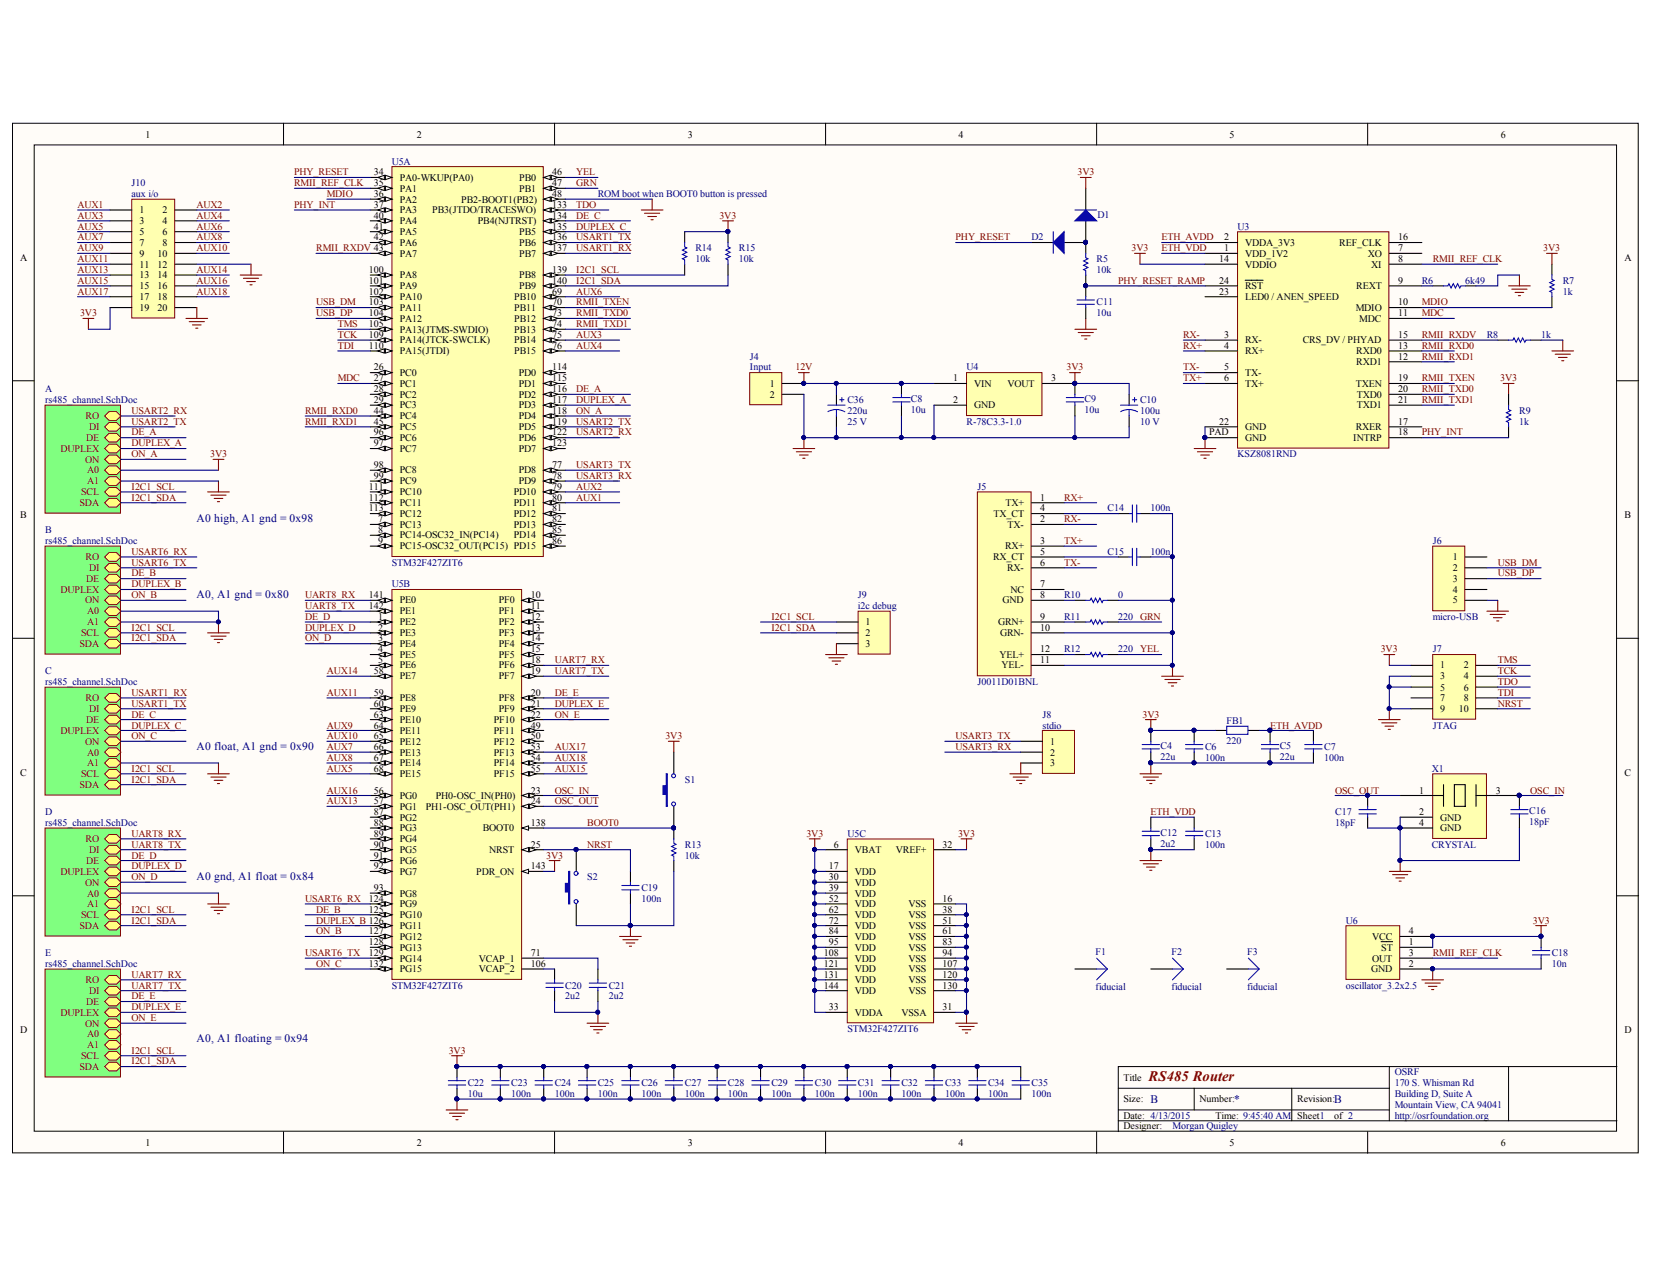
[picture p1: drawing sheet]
<svg xmlns="http://www.w3.org/2000/svg" width="279mm" height="216mm" viewBox="0 0 279 216" stroke-linecap="round" stroke-linejoin="round" font-family="sans-serif">
<defs><g id="words">
<text font-size="2.5" fill="#800000" x="194.1" y="182.6">RS485 Router</text>
<g font-size="1.9" fill="#000080">
<text x="33.2" y="88.2">A0 high, A1 gnd = 0x98</text>
<text x="33.2" y="101">A0, A1 gnd = 0x80</text>
<text x="33.2" y="126.6">A0 float, A1 gnd = 0x90</text>
<text x="33.2" y="148.6">A0 gnd, A1 float = 0x84</text>
<text x="33.2" y="176.1">A0, A1 floating = 0x94</text>
<text x="194.5" y="186.4">B</text>
<text x="208.6" y="186.4">*</text>
<text x="225.5" y="186.4">B</text>
</g>
<g font-size="1.7">
<text x="24.6" y="23.2">1</text>
<text x="70.4" y="23.2">2</text>
<text x="116.3" y="23.2">3</text>
<text x="162" y="23.2">4</text>
<text x="207.8" y="23.2">5</text>
<text x="253.7" y="23.2">6</text>
<text x="63.2" y="29.6">34</text>
<text x="93.4" y="29.6">46</text>
<text x="63.2" y="31.4">35</text>
<text x="63.2" y="33.3">36</text>
<text x="63.2" y="35.1">37</text>
<text x="67.6" y="30.5">PA0-WKUP(PA0)</text>
<text x="67.6" y="32.4">PA1</text>
<text x="67.6" y="34.2">PA2</text>
<text x="78" y="34.2">PB2-BOOT1(PB2)</text>
<text x="87.8" y="30.5">PB0</text>
<text x="87.8" y="32.4">PB1</text>
<text x="93.4" y="31.4">47</text>
<text x="93.4" y="33.3">48</text>
<text x="93.4" y="35.1">133</text>
<text x="23.6" y="36">1</text>
<text x="23.6" y="37.9">3</text>
<text x="23.6" y="39.7">5</text>
<text x="23.6" y="41.5">7</text>
<text x="27.5" y="36">2</text>
<text x="27.5" y="37.9">4</text>
<text x="27.5" y="39.7">6</text>
<text x="27.5" y="41.5">8</text>
<text x="63.2" y="36.9">40</text>
<text x="63.2" y="38.8">41</text>
<text x="63.2" y="40.6">42</text>
<text x="67.6" y="36">PA3</text>
<text x="67.6" y="37.9">PA4</text>
<text x="67.6" y="39.7">PA5</text>
<text x="67.6" y="41.5">PA6</text>
<text x="73.1" y="36">PB3(JTDO/TRACESWO)</text>
<text x="80.8" y="37.9">PB4(NJTRST)</text>
<text x="87.8" y="39.7">PB5</text>
<text x="87.8" y="41.5">PB6</text>
<text x="93.4" y="36.9">134</text>
<text x="93.4" y="38.8">135</text>
<text x="93.4" y="40.6">136</text>
<text x="206.9" y="40.6">2</text>
<text x="210.5" y="41.5">VDDA_3V3</text>
<text x="226.4" y="41.5">REF_CLK</text>
<text x="236.3" y="40.6">16</text>
<text x="3.4" y="44">A</text>
<text x="23.6" y="43.4">9</text>
<text x="23.6" y="45.2">11</text>
<text x="23.6" y="47">13</text>
<text x="26.6" y="43.4">10</text>
<text x="26.6" y="45.2">12</text>
<text x="26.6" y="47">14</text>
<text x="62.3" y="46.1">100</text>
<text x="62.3" y="47.9">101</text>
<text x="67.6" y="43.4">PA7</text>
<text x="67.6" y="47">PA8</text>
<text x="87.8" y="43.4">PB7</text>
<text x="87.8" y="47">PB8</text>
<text x="93.4" y="42.4">137</text>
<text x="93.4" y="46.1">139</text>
<text x="93.4" y="47.9">140</text>
<text x="206.1" y="44.3">14</text>
<text x="206.1" y="47.9">24</text>
<text x="206.9" y="42.4">1</text>
<text x="210.5" y="43.4">VDD_1V2</text>
<text x="210.5" y="45.2">VDDIO</text>
<text x="231.2" y="43.4">XO</text>
<text x="231.8" y="45.2">XI</text>
<text x="236.3" y="42.4">7</text>
<text x="236.3" y="44.3">8</text>
<text x="236.3" y="47.9">9</text>
<text x="274.6" y="44">A</text>
<text x="23.6" y="48.9">15</text>
<text x="23.6" y="50.7">17</text>
<text x="23.6" y="52.5">19</text>
<text x="26.6" y="48.9">16</text>
<text x="26.6" y="50.7">18</text>
<text x="26.6" y="52.5">20</text>
<text x="62.3" y="49.8">102</text>
<text x="62.3" y="51.6">103</text>
<text x="62.3" y="53.4">104</text>
<text x="67.6" y="50.7">PA10</text>
<text x="67.6" y="52.5">PA11</text>
<text x="67.6" y="48.9">PA9</text>
<text x="86.9" y="50.7">PB10</text>
<text x="86.9" y="52.5">PB11</text>
<text x="87.8" y="48.9">PB9</text>
<text x="93.4" y="49.8">69</text>
<text x="93.4" y="51.6">70</text>
<text x="93.4" y="53.4">73</text>
<text x="206.1" y="49.8">23</text>
<text x="210.5" y="50.7">LED0 / ANEN_SPEED</text>
<text x="210.5" y="48.9">RST</text>
<text x="229.2" y="52.5">MDIO</text>
<text x="229.2" y="48.9">REXT</text>
<text x="236.3" y="51.6">10</text>
<text x="236.3" y="53.4">11</text>
<text x="62.3" y="55.3">105</text>
<text x="62.3" y="57.1">109</text>
<text x="62.3" y="58.9">110</text>
<text x="67.6" y="54.4">PA12</text>
<text x="67.6" y="56.2">PA13(JTMS-SWDIO)</text>
<text x="67.6" y="58">PA14(JTCK-SWCLK)</text>
<text x="67.6" y="59.8">PA15(JTDI)</text>
<text x="86.9" y="54.4">PB12</text>
<text x="86.9" y="56.2">PB13</text>
<text x="86.9" y="58">PB14</text>
<text x="86.9" y="59.8">PB15</text>
<text x="93.4" y="55.3">74</text>
<text x="93.4" y="57.1">75</text>
<text x="93.4" y="58.9">76</text>
<text x="206.9" y="57.1">3</text>
<text x="206.9" y="58.9">4</text>
<text x="210.5" y="58">RX-</text>
<text x="210.5" y="59.8">RX+</text>
<text x="220.2" y="58">CRS_DV / PHYAD</text>
<text x="229.2" y="59.8">RXD0</text>
<text x="229.7" y="54.4">MDC</text>
<text x="236.3" y="58.9">13</text>
<text x="236.3" y="57.1">15</text>
<text x="63.2" y="62.6">26</text>
<text x="63.2" y="64.4">27</text>
<text x="67.6" y="63.5">PC0</text>
<text x="67.6" y="65.3">PC1</text>
<text x="87.7" y="63.5">PD0</text>
<text x="87.7" y="65.3">PD1</text>
<text x="93.4" y="62.6">114</text>
<text x="93.4" y="64.4">115</text>
<text x="130.1" y="65.3">1</text>
<text x="161.1" y="64.4">1</text>
<text x="164.6" y="65.3">VIN</text>
<text x="170.3" y="65.3">VOUT</text>
<text x="177.7" y="64.4">3</text>
<text x="206.9" y="62.6">5</text>
<text x="206.9" y="64.4">6</text>
<text x="210.5" y="63.5">TX-</text>
<text x="210.5" y="65.3">TX+</text>
<text x="229.2" y="65.3">TXEN</text>
<text x="229.2" y="61.7">RXD1</text>
<text x="236.3" y="60.8">12</text>
<text x="236.3" y="64.4">19</text>
<text x="63.2" y="66.3">28</text>
<text x="63.2" y="68">29</text>
<text x="63.2" y="69.9">44</text>
<text x="63.2" y="71.8">45</text>
<text x="67.6" y="67.2">PC2</text>
<text x="67.6" y="69">PC3</text>
<text x="67.6" y="70.8">PC4</text>
<text x="87.7" y="67.2">PD2</text>
<text x="87.7" y="69">PD3</text>
<text x="87.7" y="70.8">PD4</text>
<text x="93.4" y="66.3">116</text>
<text x="93.4" y="68">117</text>
<text x="93.4" y="69.9">118</text>
<text x="93.4" y="71.8">119</text>
<text x="130.1" y="67.2">2</text>
<text x="161.1" y="68">2</text>
<text x="164.6" y="69">GND</text>
<text x="206.1" y="71.8">22</text>
<text x="229.3" y="67.2">TXD0</text>
<text x="229.3" y="69">TXD1</text>
<text x="236.3" y="71.8">17</text>
<text x="236.3" y="66.3">20</text>
<text x="236.3" y="68">21</text>
<text x="63.2" y="73.5">96</text>
<text x="63.2" y="75.4">97</text>
<text x="67.6" y="72.7">PC5</text>
<text x="67.6" y="74.5">PC6</text>
<text x="67.6" y="76.3">PC7</text>
<text x="87.7" y="72.7">PD5</text>
<text x="87.7" y="74.5">PD6</text>
<text x="87.7" y="76.3">PD7</text>
<text x="93.4" y="73.5">122</text>
<text x="93.4" y="75.4">123</text>
<text x="204.4" y="73.5">PAD</text>
<text x="210.5" y="72.7">GND</text>
<text x="210.5" y="74.5">GND</text>
<text x="228.7" y="74.5">INTRP</text>
<text x="229.2" y="72.7">RXER</text>
<text x="236.3" y="73.5">18</text>
<text x="62.3" y="82.8">111</text>
<text x="63.2" y="79.1">98</text>
<text x="63.2" y="80.9">99</text>
<text x="67.6" y="83.7">PC10</text>
<text x="67.6" y="80">PC8</text>
<text x="67.6" y="81.8">PC9</text>
<text x="86.8" y="83.7">PD10</text>
<text x="87.7" y="80">PD8</text>
<text x="87.7" y="81.8">PD9</text>
<text x="93.4" y="82.8">79</text>
<text x="93.4" y="79.1">77</text>
<text x="93.4" y="80.9">78</text>
<text x="3.4" y="87.6">B</text>
<text x="62.3" y="84.6">112</text>
<text x="62.3" y="86.4">113</text>
<text x="63.9" y="88.2">7</text>
<text x="67.6" y="85.5">PC11</text>
<text x="67.6" y="87.3">PC12</text>
<text x="67.6" y="89.2">PC13</text>
<text x="86.8" y="85.5">PD11</text>
<text x="86.8" y="87.3">PD12</text>
<text x="86.8" y="89.2">PD13</text>
<text x="93.4" y="84.6">80</text>
<text x="93.4" y="86.4">81</text>
<text x="93.4" y="88.2">82</text>
<text x="167.9" y="87.3">TX_CT</text>
<text x="170" y="85.5">TX+</text>
<text x="170.3" y="89.2">TX-</text>
<text x="175.8" y="88.2">2</text>
<text x="175.8" y="86.4">4</text>
<text x="175.8" y="84.6">1</text>
<text x="274.6" y="87.6">B</text>
<text x="63.9" y="90.1">8</text>
<text x="63.9" y="91.9">9</text>
<text x="67.6" y="91">PC14-OSC32_IN(PC14)</text>
<text x="67.6" y="92.8">PC15-OSC32_OUT(PC15) PD15</text>
<text x="86.8" y="91">PD14</text>
<text x="93.4" y="90.1">85</text>
<text x="93.4" y="91.9">86</text>
<text x="167.8" y="94.7">RX_CT</text>
<text x="169.9" y="92.8">RX+</text>
<text x="175.8" y="95.6">6</text>
<text x="175.8" y="93.7">5</text>
<text x="175.8" y="91.9">3</text>
<text x="245.6" y="94.7">1</text>
<text x="62.3" y="101.1">141</text>
<text x="67.6" y="101.9">PE0</text>
<text x="84.3" y="101.9">PF0</text>
<text x="89.7" y="101.1">10</text>
<text x="169.5" y="101.9">GND</text>
<text x="170.2" y="96.4">RX-</text>
<text x="170.8" y="100.2">NC</text>
<text x="175.8" y="99.2">7</text>
<text x="175.8" y="101.1">8</text>
<text x="245.6" y="96.4">2</text>
<text x="245.6" y="98.3">3</text>
<text x="245.6" y="100.2">4</text>
<text x="245.6" y="101.9">5</text>
<text x="62.3" y="102.9">142</text>
<text x="63.9" y="104.7">1</text>
<text x="63.9" y="106.6">2</text>
<text x="67.6" y="103.8">PE1</text>
<text x="67.6" y="105.7">PE2</text>
<text x="67.6" y="107.4">PE3</text>
<text x="84.3" y="103.8">PF1</text>
<text x="84.3" y="105.7">PF2</text>
<text x="84.3" y="107.4">PF3</text>
<text x="89.7" y="102.9">11</text>
<text x="89.7" y="104.7">12</text>
<text x="89.7" y="106.6">13</text>
<text x="146.3" y="105.7">1</text>
<text x="146.3" y="107.4">2</text>
<text x="168.7" y="105.7">GRN+</text>
<text x="169" y="107.4">GRN-</text>
<text x="175.8" y="104.7">9</text>
<text x="175.8" y="106.6">10</text>
<text x="63.2" y="113.9">58</text>
<text x="63.9" y="108.4">3</text>
<text x="63.9" y="110.2">4</text>
<text x="63.9" y="112.1">5</text>
<text x="67.6" y="109.3">PE4</text>
<text x="67.6" y="111.2">PE5</text>
<text x="67.6" y="112.9">PE6</text>
<text x="84.3" y="109.3">PF4</text>
<text x="84.3" y="111.2">PF5</text>
<text x="84.3" y="112.9">PF6</text>
<text x="89.7" y="108.4">14</text>
<text x="89.7" y="110.2">15</text>
<text x="89.7" y="112.1">18</text>
<text x="89.7" y="113.9">19</text>
<text x="146.3" y="109.3">3</text>
<text x="168.9" y="111.2">YEL+</text>
<text x="169.3" y="112.9">YEL-</text>
<text x="175.8" y="110.2">12</text>
<text x="175.8" y="112.1">11</text>
<text x="243.4" y="112.9">1</text>
<text x="247.4" y="112.9">2</text>
<text x="63.2" y="117.6">59</text>
<text x="63.2" y="119.4">60</text>
<text x="67.6" y="114.8">PE7</text>
<text x="67.6" y="118.4">PE8</text>
<text x="84.3" y="114.8">PF7</text>
<text x="84.3" y="118.4">PF8</text>
<text x="89.7" y="117.6">20</text>
<text x="89.7" y="119.4">21</text>
<text x="243.4" y="114.8">3</text>
<text x="243.4" y="116.7">5</text>
<text x="243.4" y="118.4">7</text>
<text x="247.4" y="114.8">4</text>
<text x="247.4" y="116.7">6</text>
<text x="247.4" y="118.4">8</text>
<text x="63.2" y="121.2">63</text>
<text x="63.2" y="123.1">64</text>
<text x="63.2" y="124.8">65</text>
<text x="67.6" y="122.1">PE10</text>
<text x="67.6" y="123.9">PE11</text>
<text x="67.6" y="125.8">PE12</text>
<text x="67.6" y="120.3">PE9</text>
<text x="83.5" y="122.1">PF10</text>
<text x="83.5" y="123.9">PF11</text>
<text x="83.5" y="125.8">PF12</text>
<text x="84.3" y="120.3">PF9</text>
<text x="89.7" y="121.2">22</text>
<text x="89.7" y="123.1">49</text>
<text x="89.7" y="124.8">50</text>
<text x="177.5" y="125.8">1</text>
<text x="243.4" y="120.3">9</text>
<text x="246.6" y="120.3">10</text>
<text x="3.4" y="131">C</text>
<text x="63.2" y="126.7">66</text>
<text x="63.2" y="128.6">67</text>
<text x="63.2" y="130.3">68</text>
<text x="67.6" y="127.6">PE13</text>
<text x="67.6" y="129.4">PE14</text>
<text x="67.6" y="131.3">PE15</text>
<text x="83.5" y="127.6">PF13</text>
<text x="83.5" y="129.4">PF14</text>
<text x="83.5" y="131.3">PF15</text>
<text x="89.7" y="126.7">53</text>
<text x="89.7" y="128.6">54</text>
<text x="89.7" y="130.3">55</text>
<text x="177.5" y="127.6">2</text>
<text x="177.5" y="129.4">3</text>
<text x="274.6" y="131">C</text>
<text x="63.2" y="134.1">56</text>
<text x="63.2" y="135.8">57</text>
<text x="63.2" y="137.7">87</text>
<text x="67.6" y="134.9">PG0</text>
<text x="67.6" y="136.8">PG1</text>
<text x="72" y="136.8">PH1-OSC_OUT(PH1)</text>
<text x="73.6" y="134.9">PH0-OSC_IN(PH0)</text>
<text x="89.7" y="134.1">23</text>
<text x="89.7" y="135.8">24</text>
<text x="239.9" y="134.1">1</text>
<text x="239.9" y="137.7">2</text>
<text x="252.8" y="134.1">3</text>
<text x="63.2" y="139.6">88</text>
<text x="63.2" y="141.3">89</text>
<text x="63.2" y="143.2">90</text>
<text x="67.6" y="138.6">PG2</text>
<text x="67.6" y="140.4">PG3</text>
<text x="67.6" y="142.3">PG4</text>
<text x="81.6" y="140.4">BOOT0</text>
<text x="89.7" y="139.6">138</text>
<text x="89.7" y="143.2">25</text>
<text x="141" y="143.2">6</text>
<text x="159.3" y="143.2">32</text>
<text x="239.9" y="139.6">4</text>
<text x="243.4" y="138.6">GND</text>
<text x="243.4" y="140.4">GND</text>
<text x="63.2" y="145.1">91</text>
<text x="63.2" y="146.8">92</text>
<text x="67.6" y="144.1">PG5</text>
<text x="67.6" y="145.9">PG6</text>
<text x="67.6" y="147.8">PG7</text>
<text x="80.5" y="147.8">PDR_ON</text>
<text x="82.7" y="144.1">NRST</text>
<text x="89.7" y="146.8">143</text>
<text x="140.1" y="146.8">17</text>
<text x="140.1" y="148.7">30</text>
<text x="144.5" y="144.1">VBAT</text>
<text x="144.5" y="147.8">VDD</text>
<text x="144.5" y="149.6">VDD</text>
<text x="151.4" y="144.1">VREF+</text>
<text x="62.3" y="154.2">125</text>
<text x="62.3" y="152.3">124</text>
<text x="63.2" y="150.5">93</text>
<text x="67.6" y="155.1">PG10</text>
<text x="67.6" y="151.5">PG8</text>
<text x="67.6" y="153.3">PG9</text>
<text x="140.1" y="150.5">39</text>
<text x="140.1" y="152.3">52</text>
<text x="140.1" y="154.2">62</text>
<text x="144.5" y="151.5">VDD</text>
<text x="144.5" y="153.3">VDD</text>
<text x="144.5" y="155.1">VDD</text>
<text x="153.6" y="153.3">VSS</text>
<text x="153.6" y="155.1">VSS</text>
<text x="159.3" y="152.3">16</text>
<text x="159.3" y="154.2">38</text>
<text x="62.3" y="157.8">127</text>
<text x="62.3" y="159.7">128</text>
<text x="62.3" y="161.5">129</text>
<text x="67.6" y="157">PG11</text>
<text x="67.6" y="158.7">PG12</text>
<text x="67.6" y="160.6">PG13</text>
<text x="89.7" y="161.5">71</text>
<text x="139.3" y="161.5">108</text>
<text x="140.1" y="156">72</text>
<text x="140.1" y="157.8">84</text>
<text x="140.1" y="159.7">95</text>
<text x="144.5" y="157">VDD</text>
<text x="144.5" y="158.7">VDD</text>
<text x="144.5" y="160.6">VDD</text>
<text x="153.6" y="157">VSS</text>
<text x="153.6" y="158.7">VSS</text>
<text x="153.6" y="160.6">VSS</text>
<text x="159.3" y="156">51</text>
<text x="159.3" y="157.8">61</text>
<text x="159.3" y="159.7">83</text>
<text x="159.3" y="161.5">94</text>
<text x="231.9" y="158.7">VCC</text>
<text x="233.5" y="160.6">ST</text>
<text x="238.1" y="159.7">1</text>
<text x="238.1" y="157.8">4</text>
<text x="238.1" y="161.5">3</text>
<text x="62.3" y="163.3">132</text>
<text x="67.6" y="162.5">PG14</text>
<text x="67.6" y="164.2">PG15</text>
<text x="80.9" y="162.5">VCAP_1</text>
<text x="80.9" y="164.2">VCAP_2</text>
<text x="89.7" y="163.3">106</text>
<text x="139.3" y="163.3">121</text>
<text x="139.3" y="165.2">131</text>
<text x="139.3" y="167">144</text>
<text x="144.5" y="162.5">VDD</text>
<text x="144.5" y="164.2">VDD</text>
<text x="144.5" y="166.1">VDD</text>
<text x="144.5" y="168">VDD</text>
<text x="153.6" y="162.5">VSS</text>
<text x="153.6" y="164.2">VSS</text>
<text x="153.6" y="166.1">VSS</text>
<text x="153.6" y="168">VSS</text>
<text x="159.3" y="163.3">107</text>
<text x="159.3" y="165.2">120</text>
<text x="159.3" y="167">130</text>
<text x="231.8" y="164.2">GND</text>
<text x="231.9" y="162.5">OUT</text>
<text x="238.1" y="163.3">2</text>
<text x="140.1" y="170.7">33</text>
<text x="144.5" y="171.6">VDDA</text>
<text x="152.4" y="171.6">VSSA</text>
<text x="159.3" y="170.7">31</text>
<text x="3.4" y="174.6">D</text>
<text x="274.6" y="174.6">D</text>
<text x="189.9" y="182.6">Title</text>
<text x="189.9" y="186.2">Size:</text>
<text x="189.9" y="189">Date: 4/13/2015</text>
<text x="189.9" y="190.8">Designer:</text>
<text x="202.8" y="186.2">Number:</text>
<text x="205.5" y="189">Time: 9:45:40 AM</text>
<text x="219.3" y="186.2">Revision:</text>
<text x="219.3" y="189">Sheet1</text>
<text x="225.5" y="189">of 2</text>
<text x="24.6" y="193.6">1</text>
<text x="70.4" y="193.6">2</text>
<text x="116.3" y="193.6">3</text>
<text x="162" y="193.6">4</text>
<text x="207.8" y="193.6">5</text>
<text x="253.7" y="193.6">6</text>
</g>
<g font-size="1.7" fill="#800000">
<text x="49.7" y="29.6">PHY_RESET</text>
<text x="97.4" y="29.6">YEL</text>
<text x="182.1" y="29.6">3V3</text>
<text x="13.1" y="35.1">AUX1</text>
<text x="33.2" y="35.1">AUX2</text>
<text x="49.7" y="31.4">RMII_REF_CLK</text>
<text x="49.7" y="35.1">PHY_INT</text>
<text x="55.2" y="33.3">MDIO</text>
<text x="97.4" y="35.1">TDO</text>
<text x="97.4" y="31.4">GRN</text>
<text x="13.1" y="40.6">AUX7</text>
<text x="13.1" y="38.8">AUX5</text>
<text x="13.1" y="36.9">AUX3</text>
<text x="33.2" y="40.6">AUX8</text>
<text x="33.2" y="38.8">AUX6</text>
<text x="33.2" y="36.9">AUX4</text>
<text x="97.4" y="40.6">USART1_TX</text>
<text x="97.4" y="36.9">DE_C</text>
<text x="97.4" y="38.8">DUPLEX_C</text>
<text x="121.6" y="36.9">3V3</text>
<text x="161.5" y="40.6">PHY_RESET</text>
<text x="196.3" y="40.6">ETH_AVDD</text>
<text x="13.1" y="47.9">AUX15</text>
<text x="13.1" y="46.1">AUX13</text>
<text x="13.1" y="44.3">AUX11</text>
<text x="13.1" y="42.4">AUX9</text>
<text x="33.2" y="47.9">AUX16</text>
<text x="33.2" y="46.1">AUX14</text>
<text x="33.2" y="42.4">AUX10</text>
<text x="53.4" y="42.4">RMII_RXDV 43</text>
<text x="97.4" y="46.1">I2C1_SCL</text>
<text x="97.4" y="47.9">I2C1_SDA</text>
<text x="97.4" y="42.4">USART1_RX</text>
<text x="189" y="47.9">PHY_RESET_RAMP</text>
<text x="191.3" y="42.4">3V3</text>
<text x="196.3" y="42.4">ETH_VDD</text>
<text x="242.2" y="44.3">RMII_REF_CLK</text>
<text x="260.9" y="42.4">3V3</text>
<text x="13.1" y="49.8">AUX17</text>
<text x="13.5" y="53.4">3V3</text>
<text x="33.2" y="49.8">AUX18</text>
<text x="53.4" y="51.6">USB_DM</text>
<text x="53.4" y="53.4">USB_DP</text>
<text x="97.4" y="51.6">RMII_TXEN</text>
<text x="97.4" y="53.4">RMII_TXD0</text>
<text x="97.4" y="49.8">AUX6</text>
<text x="240.3" y="51.6">MDIO</text>
<text x="240.3" y="53.4">MDC</text>
<text x="57.1" y="58.9">TDI</text>
<text x="57.1" y="57.1">TCK</text>
<text x="57.1" y="55.3">TMS</text>
<text x="97.4" y="55.3">RMII_TXD1</text>
<text x="97.4" y="58.9">AUX4</text>
<text x="97.4" y="57.1">AUX3</text>
<text x="200" y="57.1">RX-</text>
<text x="200" y="58.9">RX+</text>
<text x="240.3" y="57.1">RMII_RXDV</text>
<text x="240.3" y="58.9">RMII_RXD0</text>
<text x="57.1" y="64.4">MDC</text>
<text x="134.4" y="62.6">12V</text>
<text x="180.3" y="62.6">3V3</text>
<text x="200" y="62.6">TX-</text>
<text x="200" y="64.4">TX+</text>
<text x="240.3" y="60.8">RMII_RXD1</text>
<text x="240.3" y="64.4">RMII_TXEN</text>
<text x="253.6" y="64.4">3V3</text>
<text x="14.5" y="70.8">RO</text>
<text x="22.2" y="71.8">USART2_TX</text>
<text x="22.2" y="69.9">USART2_RX</text>
<text x="51.6" y="69.9">RMII_RXD0</text>
<text x="51.6" y="71.8">RMII_RXD1</text>
<text x="97.4" y="71.8">USART2_TX</text>
<text x="97.4" y="66.3">DE_A</text>
<text x="97.4" y="68">DUPLEX_A</text>
<text x="97.4" y="69.9">ON_A</text>
<text x="240.3" y="66.3">RMII_TXD0</text>
<text x="240.3" y="68">RMII_TXD1</text>
<text x="10.2" y="76.3">DUPLEX</text>
<text x="14.5" y="74.5">DE</text>
<text x="15.1" y="72.7">DI</text>
<text x="22.2" y="73.5">DE_A</text>
<text x="22.2" y="75.4">DUPLEX_A</text>
<text x="22.2" y="77.3">ON_A</text>
<text x="35.5" y="77.3">3V3</text>
<text x="97.4" y="73.5">USART2_RX</text>
<text x="240.3" y="73.5">PHY_INT</text>
<text x="13.7" y="83.7">SCL</text>
<text x="14.4" y="78.2">ON</text>
<text x="14.7" y="81.8">A1</text>
<text x="14.7" y="80">A0</text>
<text x="22.2" y="82.8">I2C1_SCL</text>
<text x="97.4" y="79.1">USART3_TX</text>
<text x="97.4" y="80.9">USART3_RX</text>
<text x="97.4" y="82.8">AUX2</text>
<text x="13.4" y="85.5">SDA</text>
<text x="22.2" y="84.6">I2C1_SDA</text>
<text x="97.4" y="84.6">AUX1</text>
<text x="179.9" y="88.2">RX-</text>
<text x="179.9" y="84.6">RX+</text>
<text x="14.5" y="94.7">RO</text>
<text x="22.2" y="93.7">USART6_RX</text>
<text x="22.2" y="95.6">USART6_TX</text>
<text x="179.9" y="95.6">TX-</text>
<text x="179.9" y="91.9">TX+</text>
<text x="253.2" y="95.6">USB_DM</text>
<text x="10.2" y="100.2">DUPLEX</text>
<text x="14.4" y="101.9">ON</text>
<text x="14.5" y="98.3">DE</text>
<text x="15.1" y="96.4">DI</text>
<text x="22.2" y="97.4">DE_B</text>
<text x="22.2" y="99.2">DUPLEX_B</text>
<text x="22.2" y="101.1">ON_B</text>
<text x="51.6" y="101.1">UART8_RX</text>
<text x="253.2" y="97.4">USB_DP</text>
<text x="13.7" y="107.4">SCL</text>
<text x="14.7" y="105.7">A1</text>
<text x="14.7" y="103.8">A0</text>
<text x="22.2" y="106.6">I2C1_SCL</text>
<text x="51.6" y="102.9">UART8_TX</text>
<text x="51.6" y="104.7">DE_D</text>
<text x="51.6" y="106.6">DUPLEX_D</text>
<text x="130.4" y="104.7">I2C1_SCL</text>
<text x="130.4" y="106.6">I2C1_SDA</text>
<text x="192.7" y="104.7">GRN</text>
<text x="13.4" y="109.3">SDA</text>
<text x="22.2" y="108.4">I2C1_SDA</text>
<text x="51.6" y="108.4">ON_D</text>
<text x="55.2" y="113.9">AUX14</text>
<text x="93.8" y="112.1">UART7_RX</text>
<text x="93.8" y="113.9">UART7_TX</text>
<text x="192.7" y="110.2">YEL</text>
<text x="233.4" y="110.2">3V3</text>
<text x="253.2" y="112.1">TMS</text>
<text x="253.2" y="113.9">TCK</text>
<text x="14.5" y="118.4">RO</text>
<text x="22.2" y="119.4">USART1_TX</text>
<text x="22.2" y="117.6">USART1_RX</text>
<text x="55.2" y="117.6">AUX11</text>
<text x="93.8" y="117.6">DE_E</text>
<text x="93.8" y="119.4">DUPLEX_E</text>
<text x="253.2" y="115.7">TDO</text>
<text x="253.2" y="117.6">TDI</text>
<text x="253.2" y="119.4">NRST</text>
<text x="10.2" y="123.9">DUPLEX</text>
<text x="14.4" y="125.8">ON</text>
<text x="14.5" y="122.1">DE</text>
<text x="15.1" y="120.3">DI</text>
<text x="22.2" y="121.2">DE_C</text>
<text x="22.2" y="123.1">DUPLEX_C</text>
<text x="22.2" y="124.8">ON_C</text>
<text x="55.2" y="123.1">AUX9</text>
<text x="55.2" y="124.8">AUX10</text>
<text x="93.8" y="121.2">ON_E</text>
<text x="112.5" y="124.8">3V3</text>
<text x="161.5" y="124.8">USART3_TX</text>
<text x="193.1" y="121.2">3V3</text>
<text x="214.7" y="123.1">ETH_AVDD</text>
<text x="13.7" y="131.3">SCL</text>
<text x="14.7" y="129.4">A1</text>
<text x="14.7" y="127.6">A0</text>
<text x="22.2" y="130.3">I2C1_SCL</text>
<text x="55.2" y="126.7">AUX7</text>
<text x="55.2" y="128.6">AUX8</text>
<text x="55.2" y="130.3">AUX5</text>
<text x="93.8" y="126.7">AUX17</text>
<text x="93.8" y="128.6">AUX18</text>
<text x="93.8" y="130.3">AUX15</text>
<text x="161.5" y="126.7">USART3_RX</text>
<text x="13.4" y="133.1">SDA</text>
<text x="22.2" y="132.2">I2C1_SDA</text>
<text x="55.2" y="134.1">AUX16</text>
<text x="55.2" y="135.8">AUX13</text>
<text x="93.8" y="135.8">OSC_OUT</text>
<text x="93.8" y="134.1">OSC_IN</text>
<text x="194.5" y="137.7">ETH_VDD</text>
<text x="225.7" y="134.1">OSC_OUT</text>
<text x="258.7" y="134.1">OSC_IN</text>
<text x="14.5" y="142.3">RO</text>
<text x="22.2" y="141.3">UART8_RX</text>
<text x="22.2" y="143.2">UART8_TX</text>
<text x="99.3" y="139.6">BOOT0</text>
<text x="99.3" y="143.2">NRST</text>
<text x="136.3" y="141.3">3V3</text>
<text x="161.9" y="141.3">3V3</text>
<text x="10.2" y="147.8">DUPLEX</text>
<text x="14.4" y="149.6">ON</text>
<text x="14.5" y="145.9">DE</text>
<text x="15.1" y="144.1">DI</text>
<text x="22.2" y="145.1">DE_D</text>
<text x="22.2" y="146.8">DUPLEX_D</text>
<text x="22.2" y="148.7">ON_D</text>
<text x="92.3" y="145.1">3V3</text>
<text x="13.7" y="155.1">SCL</text>
<text x="14.7" y="153.3">A1</text>
<text x="14.7" y="151.5">A0</text>
<text x="22.2" y="154.2">I2C1_SCL</text>
<text x="51.6" y="152.3">USART6_RX</text>
<text x="53.4" y="154.2">DE_B</text>
<text x="13.4" y="157">SDA</text>
<text x="22.2" y="156">I2C1_SDA</text>
<text x="51.6" y="161.5">USART6_TX</text>
<text x="53.4" y="156">DUPLEX_B 126</text>
<text x="53.4" y="157.8">ON_B</text>
<text x="242.2" y="161.5">RMII_REF_CLK</text>
<text x="259.1" y="156">3V3</text>
<text x="14.5" y="166.1">RO</text>
<text x="15.1" y="168">DI</text>
<text x="22.2" y="165.2">UART7_RX</text>
<text x="22.2" y="167">UART7_TX</text>
<text x="53.4" y="163.3">ON_C</text>
<text x="10.2" y="171.6">DUPLEX</text>
<text x="14.4" y="173.5">ON</text>
<text x="14.5" y="169.7">DE</text>
<text x="22.2" y="168.8">DE_E</text>
<text x="22.2" y="170.7">DUPLEX_E</text>
<text x="22.2" y="172.5">ON_E</text>
<text x="13.7" y="178.9">SCL</text>
<text x="14.7" y="177.1">A1</text>
<text x="14.7" y="175.2">A0</text>
<text x="22.2" y="178">I2C1_SCL</text>
<text x="22.2" y="179.8">I2C1_SDA</text>
<text x="75.8" y="178">3V3</text>
<text x="13.4" y="180.7">SDA</text>
</g>
<g font-size="1.7" fill="#000080">
<text x="66.2" y="27.8">U5A</text>
<text x="22.2" y="31.4">J10</text>
<text x="22.2" y="33.3">aux i/o</text>
<text x="101" y="33.3">ROM boot when BOOT0 button is pressed</text>
<text x="174.4" y="40.6">D2</text>
<text x="185.5" y="36.8">D1</text>
<text x="209.2" y="38.8">U3</text>
<text x="117.5" y="44.3">10k</text>
<text x="117.5" y="42.4">R14</text>
<text x="124.9" y="44.3">10k</text>
<text x="124.9" y="42.4">R15</text>
<text x="185.4" y="46.1">10k</text>
<text x="185.4" y="44.3">R5</text>
<text x="240.3" y="47.9">R6</text>
<text x="247.7" y="47.9">6k49</text>
<text x="264.2" y="47.9">R7</text>
<text x="185.4" y="53.4">10u</text>
<text x="185.4" y="51.6">C11</text>
<text x="264.2" y="49.8">1k</text>
<text x="251.3" y="57.1">R8</text>
<text x="260.5" y="57.1">1k</text>
<text x="126.8" y="60.8">J4</text>
<text x="126.8" y="62.6">Input</text>
<text x="163.4" y="62.6">U4</text>
<text x="7.6" y="66.3">A</text>
<text x="7.6" y="68">rs485_channel.SchDoc</text>
<text x="143.2" y="69.9">220u</text>
<text x="143.2" y="71.8">25 V</text>
<text x="143.2" y="68">C36</text>
<text x="154" y="69.7">10u</text>
<text x="154" y="67.9">C8</text>
<text x="163.4" y="71.8">R-78C3.3-1.0</text>
<text x="183.3" y="69.7">10u</text>
<text x="183.3" y="67.9">C9</text>
<text x="192.7" y="69.9">100u</text>
<text x="192.7" y="71.8">10 V</text>
<text x="192.7" y="68">C10</text>
<text x="256.8" y="71.8">1k</text>
<text x="256.8" y="69.9">R9</text>
<text x="209.2" y="77.3">KSZ8081RND</text>
<text x="165.2" y="82.8">J5</text>
<text x="187.2" y="86.4">C14</text>
<text x="194.5" y="86.4">100n</text>
<text x="7.6" y="90.1">B</text>
<text x="7.6" y="91.9">rs485_channel.SchDoc</text>
<text x="66.2" y="95.6">STM32F427ZIT6</text>
<text x="187.2" y="93.7">C15</text>
<text x="194.5" y="93.7">100n</text>
<text x="242.2" y="91.9">J6</text>
<text x="66.2" y="99.2">U5B</text>
<text x="145" y="101.1">J9</text>
<text x="179.9" y="101.1">R10</text>
<text x="189" y="101.1">0</text>
<text x="145" y="102.9">i2c debug</text>
<text x="179.9" y="104.7">R11</text>
<text x="189" y="104.7">220</text>
<text x="242.2" y="104.7">micro-USB</text>
<text x="7.6" y="113.9">C</text>
<text x="179.9" y="110.2">R12</text>
<text x="189" y="110.2">220</text>
<text x="242.2" y="110.2">J7</text>
<text x="7.6" y="115.7">rs485_channel.SchDoc</text>
<text x="165.2" y="115.7">J0011D01BNL</text>
<text x="176.2" y="121.2">J8</text>
<text x="176.2" y="123.1">stdio</text>
<text x="207.3" y="125.6">220</text>
<text x="207.3" y="122.3">FB1</text>
<text x="242.2" y="123.1">JTAG</text>
<text x="196.2" y="128.3">22u</text>
<text x="196.2" y="126.5">C4</text>
<text x="203.7" y="128.6">100n</text>
<text x="203.7" y="126.7">C6</text>
<text x="216.3" y="128.3">22u</text>
<text x="216.3" y="126.5">C5</text>
<text x="223.8" y="128.6">100n</text>
<text x="223.8" y="126.7">C7</text>
<text x="242" y="130.3">X1</text>
<text x="7.6" y="137.7">D</text>
<text x="115.8" y="132.2">S1</text>
<text x="225.7" y="137.7">C17</text>
<text x="258.5" y="137.5">C16</text>
<text x="7.6" y="139.6">rs485_channel.SchDoc</text>
<text x="115.8" y="143.2">R13</text>
<text x="143.2" y="141.3">U5C</text>
<text x="196.2" y="143">2u2</text>
<text x="196.2" y="141.2">C12</text>
<text x="203.7" y="143.2">100n</text>
<text x="203.7" y="141.3">C13</text>
<text x="225.7" y="139.6">18pF</text>
<text x="242" y="143.2">CRYSTAL</text>
<text x="258.5" y="139.3">18pF</text>
<text x="99.3" y="148.7">S2</text>
<text x="115.8" y="145.1">10k</text>
<text x="108.4" y="152.3">100n</text>
<text x="108.4" y="150.5">C19</text>
<text x="7.6" y="161.5">E</text>
<text x="185.2" y="161.4">F1</text>
<text x="198" y="161.4">F2</text>
<text x="210.8" y="161.4">F3</text>
<text x="227.5" y="156">U6</text>
<text x="262.3" y="161.5">C18</text>
<text x="7.6" y="163.3">rs485_channel.SchDoc</text>
<text x="66.2" y="167">STM32F427ZIT6</text>
<text x="95.6" y="167">C20</text>
<text x="102.9" y="167">C21</text>
<text x="185.2" y="167.2">fiducial</text>
<text x="198" y="167.2">fiducial</text>
<text x="210.8" y="167.2">fiducial</text>
<text x="227.5" y="167">oscillator_3.2x2.5</text>
<text x="262.3" y="163.3">10n</text>
<text x="95.6" y="168.8">2u2</text>
<text x="102.9" y="168.8">2u2</text>
<text x="143.2" y="174.3">STM32F427ZIT6</text>
<text x="79.1" y="185.3">10u</text>
<text x="79.1" y="183.5">C22</text>
<text x="86.4" y="185.3">100n</text>
<text x="86.4" y="183.5">C23</text>
<text x="93.8" y="185.3">100n</text>
<text x="93.8" y="183.5">C24</text>
<text x="101" y="185.3">100n</text>
<text x="101" y="183.5">C25</text>
<text x="108.4" y="185.3">100n</text>
<text x="108.4" y="183.5">C26</text>
<text x="115.8" y="185.3">100n</text>
<text x="115.8" y="183.5">C27</text>
<text x="123" y="185.3">100n</text>
<text x="123" y="183.5">C28</text>
<text x="130.4" y="185.3">100n</text>
<text x="130.4" y="183.5">C29</text>
<text x="137.7" y="185.3">100n</text>
<text x="137.7" y="183.5">C30</text>
<text x="145" y="185.3">100n</text>
<text x="145" y="183.5">C31</text>
<text x="152.4" y="185.3">100n</text>
<text x="152.4" y="183.5">C32</text>
<text x="159.7" y="185.3">100n</text>
<text x="159.7" y="183.5">C33</text>
<text x="167" y="185.3">100n</text>
<text x="167" y="183.5">C34</text>
<text x="174.4" y="185.3">100n</text>
<text x="174.4" y="183.5">C35</text>
<text x="235.7" y="181.7">OSRF</text>
<text x="235.7" y="183.5">170 S. Whisman Rd</text>
<text x="235.7" y="185.3">Building D, Suite A</text>
<text x="198.2" y="190.8">Morgan Quigley</text>
<text x="235.7" y="187.1">Mountain View, CA 94041</text>
<text x="235.7" y="189">http://osrfoundation.org</text>
</g>
</g></defs>
<g fill="#fffcf8" stroke="#000" stroke-width=".17">
<path d="M2.1 20.8h274.8v174h-274.8z"/>
<path d="M5.8 24.5h267.4v166.6h-267.4z"/>
</g>
<g fill="none" stroke="#000" stroke-width=".17">
<path d="M47.9 20.8v3.7M93.7 20.8v3.7M139.5 20.8v3.7M185.4 20.8v3.7M231.2 20.8v3.7M2.1 64.3h3.7M273.3 64.3h3.7M2.1 107.8h3.7M273.3 107.8h3.7M2.1 151.3h3.7M273.3 151.3h3.7M47.9 191.2v3.6"/>
<path d="M93.7 191.2v3.6M139.5 191.2v3.6M185.4 191.2v3.6M189 183.8h45.8M189 189.3h84.3M189 187.5h45.8M201.8 183.8v3.7M218.3 183.8v5.5M231.2 191.2v3.6M234.8 180.2v9.1M255 180.2h-66v11M273.3 180.2h-18.3v9.1"/>
</g>
<path d="M126.7 63h5.4v5.4h-5.4z" fill="#ffffb0" stroke="#800000" stroke-width=".17"/>
<path d="M132.2 64.8h3.7M132.2 66.6h3.7" fill="none" stroke="#000" stroke-width=".18"/>
<g fill="#000080" stroke="#000080" stroke-width=".17">
<circle cx="135.8" cy="64.8" r=".33"/>
<circle cx="135.8" cy="73.9" r=".33"/>
</g>
<path d="M134 75.8h3.7M134.6 76.3h2.6M135 63h1.8M135.1 76.9h1.5M135.7 77.4h.4M135.9 63v1.8M135.9 73.9v1.9" fill="none" stroke="#800000" stroke-width=".18"/>
<path d="M7.6 68.4h12.8v18.3h-12.8z" fill="#80ff80" stroke="#800000" stroke-width=".17"/>
<path d="M17.7 75.8l.7-.8h1.3l.7 .8-.7 .7h-1.3z" fill-rule="evenodd" fill="#ffff80"/>
<path d="M17.7 75.8l.7-.8h1.3l.7 .8-.7 .7h-1.3z" fill="none" stroke="#800000" stroke-width=".17"/>
<path d="M17.7 72.1l.7-.7h1.3l.7 .7-.7 .7h-1.3z" fill-rule="evenodd" fill="#ffff80"/>
<path d="M17.7 72.1l.7-.7h1.3l.7 .7-.7 .7h-1.3z" fill="none" stroke="#800000" stroke-width=".17"/>
<path d="M17.7 70.3l.7-.8h1.3l.7 .8-.7 .7h-1.3z" fill-rule="evenodd" fill="#ffff80"/>
<path d="M17.7 70.3l.7-.8h1.3l.7 .8-.7 .7h-1.3z" fill="none" stroke="#800000" stroke-width=".17"/>
<path d="M17.7 73.9l.7-.7h1.3l.7 .7-.7 .8h-1.3z" fill-rule="evenodd" fill="#ffff80"/>
<path d="M17.7 73.9l.7-.7h1.3l.7 .7-.7 .8h-1.3z" fill="none" stroke="#800000" stroke-width=".17"/>
<path d="M17.7 77.6l.7-.7h1.3l.7 .7-.7 .7h-1.3z" fill-rule="evenodd" fill="#ffff80"/>
<path d="M17.7 77.6l.7-.7h1.3l.7 .7-.7 .7h-1.3z" fill="none" stroke="#800000" stroke-width=".17"/>
<path d="M17.7 81.3l.7-.8h1.3l.7 .8-.7 .7h-1.3z" fill-rule="evenodd" fill="#ffff80"/>
<path d="M17.7 81.3l.7-.8h1.3l.7 .8-.7 .7h-1.3z" fill="none" stroke="#800000" stroke-width=".17"/>
<path d="M17.7 79.4l.7-.7h1.3l.7 .7-.7 .8h-1.3z" fill-rule="evenodd" fill="#ffff80"/>
<path d="M17.7 79.4l.7-.7h1.3l.7 .7-.7 .8h-1.3z" fill="none" stroke="#800000" stroke-width=".17"/>
<path d="M17.7 83.1l.7-.7h1.3l.7 .7-.7 .7h-1.3z" fill-rule="evenodd" fill="#ffff80"/>
<path d="M17.7 83.1l.7-.7h1.3l.7 .7-.7 .7h-1.3z" fill="none" stroke="#800000" stroke-width=".17"/>
<path d="M17.7 84.9l.7-.7h1.3l.7 .7-.7 .8h-1.3z" fill-rule="evenodd" fill="#ffff80"/>
<path d="M17.7 84.9l.7-.7h1.3l.7 .7-.7 .8h-1.3z" fill="none" stroke="#800000" stroke-width=".17"/>
<path d="M7.6 92.3h12.8v18.2h-12.8z" fill="#80ff80" stroke="#800000" stroke-width=".17"/>
<path d="M17.7 99.6l.7-.7h1.3l.7 .7-.7 .7h-1.3z" fill-rule="evenodd" fill="#ffff80"/>
<path d="M17.7 99.6l.7-.7h1.3l.7 .7-.7 .7h-1.3z" fill="none" stroke="#800000" stroke-width=".17"/>
<path d="M17.7 95.9l.7-.7h1.3l.7 .7-.7 .8h-1.3z" fill-rule="evenodd" fill="#ffff80"/>
<path d="M17.7 95.9l.7-.7h1.3l.7 .7-.7 .8h-1.3z" fill="none" stroke="#800000" stroke-width=".17"/>
<path d="M17.7 94.1l.7-.7h1.3l.7 .7-.7 .7h-1.3z" fill-rule="evenodd" fill="#ffff80"/>
<path d="M17.7 94.1l.7-.7h1.3l.7 .7-.7 .7h-1.3z" fill="none" stroke="#800000" stroke-width=".17"/>
<path d="M17.7 97.8l.7-.8h1.3l.7 .8-.7 .7h-1.3z" fill-rule="evenodd" fill="#ffff80"/>
<path d="M17.7 97.8l.7-.8h1.3l.7 .8-.7 .7h-1.3z" fill="none" stroke="#800000" stroke-width=".17"/>
<path d="M17.7 101.4l.7-.7h1.3l.7 .7-.7 .8h-1.3z" fill-rule="evenodd" fill="#ffff80"/>
<path d="M17.7 101.4l.7-.7h1.3l.7 .7-.7 .8h-1.3z" fill="none" stroke="#800000" stroke-width=".17"/>
<path d="M17.7 105.1l.7-.8h1.3l.7 .8-.7 .7h-1.3z" fill-rule="evenodd" fill="#ffff80"/>
<path d="M17.7 105.1l.7-.8h1.3l.7 .8-.7 .7h-1.3z" fill="none" stroke="#800000" stroke-width=".17"/>
<path d="M17.7 103.2l.7-.7h1.3l.7 .7-.7 .8h-1.3z" fill-rule="evenodd" fill="#ffff80"/>
<path d="M17.7 103.2l.7-.7h1.3l.7 .7-.7 .8h-1.3z" fill="none" stroke="#800000" stroke-width=".17"/>
<path d="M17.7 106.9l.7-.7h1.3l.7 .7-.7 .7h-1.3z" fill-rule="evenodd" fill="#ffff80"/>
<path d="M17.7 106.9l.7-.7h1.3l.7 .7-.7 .7h-1.3z" fill="none" stroke="#800000" stroke-width=".17"/>
<path d="M17.7 108.7l.7-.7h1.3l.7 .7-.7 .8h-1.3z" fill-rule="evenodd" fill="#ffff80"/>
<path d="M17.7 108.7l.7-.7h1.3l.7 .7-.7 .8h-1.3z" fill="none" stroke="#800000" stroke-width=".17"/>
<path d="M7.6 116.1h12.8v18.2h-12.8z" fill="#80ff80" stroke="#800000" stroke-width=".17"/>
<path d="M17.7 123.4l.7-.7h1.3l.7 .7-.7 .7h-1.3z" fill-rule="evenodd" fill="#ffff80"/>
<path d="M17.7 123.4l.7-.7h1.3l.7 .7-.7 .7h-1.3z" fill="none" stroke="#800000" stroke-width=".17"/>
<path d="M17.7 119.7l.7-.7h1.3l.7 .7-.7 .8h-1.3z" fill-rule="evenodd" fill="#ffff80"/>
<path d="M17.7 119.7l.7-.7h1.3l.7 .7-.7 .8h-1.3z" fill="none" stroke="#800000" stroke-width=".17"/>
<path d="M17.7 117.9l.7-.7h1.3l.7 .7-.7 .7h-1.3z" fill-rule="evenodd" fill="#ffff80"/>
<path d="M17.7 117.9l.7-.7h1.3l.7 .7-.7 .7h-1.3z" fill="none" stroke="#800000" stroke-width=".17"/>
<path d="M17.7 121.6l.7-.8h1.3l.7 .8-.7 .7h-1.3z" fill-rule="evenodd" fill="#ffff80"/>
<path d="M17.7 121.6l.7-.8h1.3l.7 .8-.7 .7h-1.3z" fill="none" stroke="#800000" stroke-width=".17"/>
<path d="M17.7 125.2l.7-.7h1.3l.7 .7-.7 .8h-1.3z" fill-rule="evenodd" fill="#ffff80"/>
<path d="M17.7 125.2l.7-.7h1.3l.7 .7-.7 .8h-1.3z" fill="none" stroke="#800000" stroke-width=".17"/>
<path d="M17.7 128.9l.7-.7h1.3l.7 .7-.7 .7h-1.3z" fill-rule="evenodd" fill="#ffff80"/>
<path d="M17.7 128.9l.7-.7h1.3l.7 .7-.7 .7h-1.3z" fill="none" stroke="#800000" stroke-width=".17"/>
<path d="M17.7 127.1l.7-.8h1.3l.7 .8-.7 .7h-1.3z" fill-rule="evenodd" fill="#ffff80"/>
<path d="M17.7 127.1l.7-.8h1.3l.7 .8-.7 .7h-1.3z" fill="none" stroke="#800000" stroke-width=".17"/>
<path d="M17.7 130.7l.7-.7h1.3l.7 .7-.7 .8h-1.3z" fill-rule="evenodd" fill="#ffff80"/>
<path d="M17.7 130.7l.7-.7h1.3l.7 .7-.7 .8h-1.3z" fill="none" stroke="#800000" stroke-width=".17"/>
<path d="M17.7 132.6l.7-.8h1.3l.7 .8-.7 .7h-1.3z" fill-rule="evenodd" fill="#ffff80"/>
<path d="M17.7 132.6l.7-.8h1.3l.7 .8-.7 .7h-1.3z" fill="none" stroke="#800000" stroke-width=".17"/>
<path d="M7.6 139.9h12.8v18.2h-12.8z" fill="#80ff80" stroke="#800000" stroke-width=".17"/>
<path d="M17.7 147.2l.7-.7h1.3l.7 .7-.7 .7h-1.3z" fill-rule="evenodd" fill="#ffff80"/>
<path d="M17.7 147.2l.7-.7h1.3l.7 .7-.7 .7h-1.3z" fill="none" stroke="#800000" stroke-width=".17"/>
<path d="M17.7 143.5l.7-.7h1.3l.7 .7-.7 .8h-1.3z" fill-rule="evenodd" fill="#ffff80"/>
<path d="M17.7 143.5l.7-.7h1.3l.7 .7-.7 .8h-1.3z" fill="none" stroke="#800000" stroke-width=".17"/>
<path d="M17.7 141.7l.7-.7h1.3l.7 .7-.7 .7h-1.3z" fill-rule="evenodd" fill="#ffff80"/>
<path d="M17.7 141.7l.7-.7h1.3l.7 .7-.7 .7h-1.3z" fill="none" stroke="#800000" stroke-width=".17"/>
<path d="M17.7 145.4l.7-.8h1.3l.7 .8-.7 .7h-1.3z" fill-rule="evenodd" fill="#ffff80"/>
<path d="M17.7 145.4l.7-.8h1.3l.7 .8-.7 .7h-1.3z" fill="none" stroke="#800000" stroke-width=".17"/>
<path d="M17.7 149l.7-.7h1.3l.7 .7-.7 .8h-1.3z" fill-rule="evenodd" fill="#ffff80"/>
<path d="M17.7 149l.7-.7h1.3l.7 .7-.7 .8h-1.3z" fill="none" stroke="#800000" stroke-width=".17"/>
<path d="M17.7 152.7l.7-.7h1.3l.7 .7-.7 .7h-1.3z" fill-rule="evenodd" fill="#ffff80"/>
<path d="M17.7 152.7l.7-.7h1.3l.7 .7-.7 .7h-1.3z" fill="none" stroke="#800000" stroke-width=".17"/>
<path d="M17.7 150.9l.7-.8h1.3l.7 .8-.7 .7h-1.3z" fill-rule="evenodd" fill="#ffff80"/>
<path d="M17.7 150.9l.7-.8h1.3l.7 .8-.7 .7h-1.3z" fill="none" stroke="#800000" stroke-width=".17"/>
<path d="M17.7 154.5l.7-.7h1.3l.7 .7-.7 .8h-1.3z" fill-rule="evenodd" fill="#ffff80"/>
<path d="M17.7 154.5l.7-.7h1.3l.7 .7-.7 .8h-1.3z" fill="none" stroke="#800000" stroke-width=".17"/>
<path d="M17.7 156.4l.7-.8h1.3l.7 .8-.7 .7h-1.3z" fill-rule="evenodd" fill="#ffff80"/>
<path d="M17.7 156.4l.7-.8h1.3l.7 .8-.7 .7h-1.3z" fill="none" stroke="#800000" stroke-width=".17"/>
<path d="M7.6 163.7h12.8v18.2h-12.8z" fill="#80ff80" stroke="#800000" stroke-width=".17"/>
<path d="M17.7 171l.7-.7h1.3l.7 .7-.7 .8h-1.3z" fill-rule="evenodd" fill="#ffff80"/>
<path d="M17.7 171l.7-.7h1.3l.7 .7-.7 .8h-1.3z" fill="none" stroke="#800000" stroke-width=".17"/>
<path d="M17.7 167.4l.7-.8h1.3l.7 .8-.7 .7h-1.3z" fill-rule="evenodd" fill="#ffff80"/>
<path d="M17.7 167.4l.7-.8h1.3l.7 .8-.7 .7h-1.3z" fill="none" stroke="#800000" stroke-width=".17"/>
<path d="M17.7 165.5l.7-.7h1.3l.7 .7-.7 .8h-1.3z" fill-rule="evenodd" fill="#ffff80"/>
<path d="M17.7 165.5l.7-.7h1.3l.7 .7-.7 .8h-1.3z" fill="none" stroke="#800000" stroke-width=".17"/>
<path d="M17.7 169.2l.7-.7h1.3l.7 .7-.7 .7h-1.3z" fill-rule="evenodd" fill="#ffff80"/>
<path d="M17.7 169.2l.7-.7h1.3l.7 .7-.7 .7h-1.3z" fill="none" stroke="#800000" stroke-width=".17"/>
<path d="M17.7 172.9l.7-.8h1.3l.7 .8-.7 .7h-1.3z" fill-rule="evenodd" fill="#ffff80"/>
<path d="M17.7 172.9l.7-.8h1.3l.7 .8-.7 .7h-1.3z" fill="none" stroke="#800000" stroke-width=".17"/>
<path d="M17.7 176.5l.7-.7h1.3l.7 .7-.7 .8h-1.3z" fill-rule="evenodd" fill="#ffff80"/>
<path d="M17.7 176.5l.7-.7h1.3l.7 .7-.7 .8h-1.3z" fill="none" stroke="#800000" stroke-width=".17"/>
<path d="M17.7 174.7l.7-.7h1.3l.7 .7-.7 .7h-1.3z" fill-rule="evenodd" fill="#ffff80"/>
<path d="M17.7 174.7l.7-.7h1.3l.7 .7-.7 .7h-1.3z" fill="none" stroke="#800000" stroke-width=".17"/>
<path d="M17.7 178.4l.7-.8h1.3l.7 .8-.7 .7h-1.3z" fill-rule="evenodd" fill="#ffff80"/>
<path d="M17.7 178.4l.7-.8h1.3l.7 .8-.7 .7h-1.3z" fill="none" stroke="#800000" stroke-width=".17"/>
<path d="M17.7 180.2l.7-.7h1.3l.7 .7-.7 .7h-1.3z" fill-rule="evenodd" fill="#ffff80"/>
<path d="M17.7 180.2l.7-.7h1.3l.7 .7-.7 .7h-1.3z" fill="none" stroke="#800000" stroke-width=".17"/>
<path d="M163.4 63h12.7v7.2h-12.7z" fill="#ffffb0" stroke="#800000" stroke-width=".17"/>
<path d="M152.4 64.8v1.8M152.4 68.4v1.9M157.9 64.8h5.5M157.9 68.4h5.5M176.2 64.8h5.5v1.8M181.7 68.4v1.9M190.9 66.6v1.8M190.9 70.3v1.8" fill="none" stroke="#000" stroke-width=".18"/>
<g fill="#000080" stroke="#000080" stroke-width=".17">
<circle cx="181.7" cy="64.8" r=".33"/>
<circle cx="152.3" cy="64.8" r=".33"/>
</g>
<path d="M180.8 63h1.8M181.7 63v1.8" fill="none" stroke="#800000" stroke-width=".18"/>
<g fill="none" stroke="#00f" stroke-width=".18">
<path d="M150.9 67.9h2.9M150.9 67.2h2.9M152.4 66.6v.6M152.4 67.9v.5M180.2 67.9h3M180.2 67.2h3M181.7 66.6v.6M181.7 67.9v.5M189.4 68.4h2.9M190.9 69.2l.7 .1 .7 .3M190.9 69.2l-.8 .1-.7 .2M190.9 69.2v1.1"/>
<path d="M191.4 67.5h.7M191.8 67.2v.7"/>
</g>
<path d="M66.2 28.1h25.6v65.9h-25.6z" fill="#ffffb0" stroke="#800000" stroke-width=".17"/>
<path d="M62.6 30h3.6" fill="none" stroke="#000" stroke-width=".18"/>
<path d="M65.1 29.6l1.1 .4-1.1 .3z" fill="#fffcf8"/>
<path d="M65.1 29.6l1.1 .4-1.1 .3z" fill="none" stroke="#000" stroke-width=".17"/>
<path d="M63.9 30l1.1-.4v.7z" fill="#fffcf8"/>
<path d="M63.9 30l1.1-.4v.7z" fill="none" stroke="#000" stroke-width=".17"/>
<path d="M62.6 31.8h3.6" fill="none" stroke="#000" stroke-width=".18"/>
<path d="M65.1 31.4l1.1 .4-1.1 .4z" fill="#fffcf8"/>
<path d="M65.1 31.4l1.1 .4-1.1 .4z" fill="none" stroke="#000" stroke-width=".17"/>
<path d="M63.9 31.8l1.1-.4v.8z" fill="#fffcf8"/>
<path d="M63.9 31.8l1.1-.4v.8z" fill="none" stroke="#000" stroke-width=".17"/>
<path d="M62.6 50.1h3.6" fill="none" stroke="#000" stroke-width=".18"/>
<path d="M65.1 49.8l1.1 .3-1.1 .4z" fill="#fffcf8"/>
<path d="M65.1 49.8l1.1 .3-1.1 .4z" fill="none" stroke="#000" stroke-width=".17"/>
<path d="M63.9 50.1l1.1-.3v.7z" fill="#fffcf8"/>
<path d="M63.9 50.1l1.1-.3v.7z" fill="none" stroke="#000" stroke-width=".17"/>
<path d="M62.6 52h3.6" fill="none" stroke="#000" stroke-width=".18"/>
<path d="M65.1 51.6l1.1 .4-1.1 .3z" fill="#fffcf8"/>
<path d="M65.1 51.6l1.1 .4-1.1 .3z" fill="none" stroke="#000" stroke-width=".17"/>
<path d="M63.9 52l1.1-.4v.7z" fill="#fffcf8"/>
<path d="M63.9 52l1.1-.4v.7z" fill="none" stroke="#000" stroke-width=".17"/>
<path d="M62.6 53.8h3.6" fill="none" stroke="#000" stroke-width=".18"/>
<path d="M65.1 53.4l1.1 .4-1.1 .4z" fill="#fffcf8"/>
<path d="M65.1 53.4l1.1 .4-1.1 .4z" fill="none" stroke="#000" stroke-width=".17"/>
<path d="M63.9 53.8l1.1-.4v.8z" fill="#fffcf8"/>
<path d="M63.9 53.8l1.1-.4v.8z" fill="none" stroke="#000" stroke-width=".17"/>
<path d="M62.6 55.6h3.6" fill="none" stroke="#000" stroke-width=".18"/>
<path d="M65.1 55.3l1.1 .3-1.1 .4z" fill="#fffcf8"/>
<path d="M65.1 55.3l1.1 .3-1.1 .4z" fill="none" stroke="#000" stroke-width=".17"/>
<path d="M63.9 55.6l1.1-.3v.7z" fill="#fffcf8"/>
<path d="M63.9 55.6l1.1-.3v.7z" fill="none" stroke="#000" stroke-width=".17"/>
<path d="M62.6 57.5h3.6" fill="none" stroke="#000" stroke-width=".18"/>
<path d="M65.1 57.1l1.1 .4-1.1 .3z" fill="#fffcf8"/>
<path d="M65.1 57.1l1.1 .4-1.1 .3z" fill="none" stroke="#000" stroke-width=".17"/>
<path d="M63.9 57.5l1.1-.4v.7z" fill="#fffcf8"/>
<path d="M63.9 57.5l1.1-.4v.7z" fill="none" stroke="#000" stroke-width=".17"/>
<path d="M62.6 59.3h3.6" fill="none" stroke="#000" stroke-width=".18"/>
<path d="M65.1 58.9l1.1 .4-1.1 .4z" fill="#fffcf8"/>
<path d="M65.1 58.9l1.1 .4-1.1 .4z" fill="none" stroke="#000" stroke-width=".17"/>
<path d="M63.9 59.3l1.1-.4v.8z" fill="#fffcf8"/>
<path d="M63.9 59.3l1.1-.4v.8z" fill="none" stroke="#000" stroke-width=".17"/>
<path d="M62.6 33.6h3.6" fill="none" stroke="#000" stroke-width=".18"/>
<path d="M65.1 33.3l1.1 .3-1.1 .4z" fill="#fffcf8"/>
<path d="M65.1 33.3l1.1 .3-1.1 .4z" fill="none" stroke="#000" stroke-width=".17"/>
<path d="M63.9 33.6l1.1-.3v.7z" fill="#fffcf8"/>
<path d="M63.9 33.6l1.1-.3v.7z" fill="none" stroke="#000" stroke-width=".17"/>
<path d="M62.6 35.5h3.6" fill="none" stroke="#000" stroke-width=".18"/>
<path d="M65.1 35.1l1.1 .4-1.1 .3z" fill="#fffcf8"/>
<path d="M65.1 35.1l1.1 .4-1.1 .3z" fill="none" stroke="#000" stroke-width=".17"/>
<path d="M63.9 35.5l1.1-.4v.7z" fill="#fffcf8"/>
<path d="M63.9 35.5l1.1-.4v.7z" fill="none" stroke="#000" stroke-width=".17"/>
<path d="M62.6 37.3h3.6" fill="none" stroke="#000" stroke-width=".18"/>
<path d="M65.1 36.9l1.1 .4-1.1 .4z" fill="#fffcf8"/>
<path d="M65.1 36.9l1.1 .4-1.1 .4z" fill="none" stroke="#000" stroke-width=".17"/>
<path d="M63.9 37.3l1.1-.4v.8z" fill="#fffcf8"/>
<path d="M63.9 37.3l1.1-.4v.8z" fill="none" stroke="#000" stroke-width=".17"/>
<path d="M62.6 39.1h3.6" fill="none" stroke="#000" stroke-width=".18"/>
<path d="M65.1 38.8l1.1 .3-1.1 .4z" fill="#fffcf8"/>
<path d="M65.1 38.8l1.1 .3-1.1 .4z" fill="none" stroke="#000" stroke-width=".17"/>
<path d="M63.9 39.1l1.1-.3v.7z" fill="#fffcf8"/>
<path d="M63.9 39.1l1.1-.3v.7z" fill="none" stroke="#000" stroke-width=".17"/>
<path d="M62.6 41h3.6" fill="none" stroke="#000" stroke-width=".18"/>
<path d="M65.1 40.6l1.1 .4-1.1 .3z" fill="#fffcf8"/>
<path d="M65.1 40.6l1.1 .4-1.1 .3z" fill="none" stroke="#000" stroke-width=".17"/>
<path d="M63.9 41l1.1-.4v.7z" fill="#fffcf8"/>
<path d="M63.9 41l1.1-.4v.7z" fill="none" stroke="#000" stroke-width=".17"/>
<path d="M62.6 42.8h3.6" fill="none" stroke="#000" stroke-width=".18"/>
<path d="M65.1 42.4l1.1 .4-1.1 .4z" fill="#fffcf8"/>
<path d="M65.1 42.4l1.1 .4-1.1 .4z" fill="none" stroke="#000" stroke-width=".17"/>
<path d="M63.9 42.8l1.1-.4v.8z" fill="#fffcf8"/>
<path d="M63.9 42.8l1.1-.4v.8z" fill="none" stroke="#000" stroke-width=".17"/>
<path d="M62.6 46.5h3.6" fill="none" stroke="#000" stroke-width=".18"/>
<path d="M65.1 46.1l1.1 .4-1.1 .3z" fill="#fffcf8"/>
<path d="M65.1 46.1l1.1 .4-1.1 .3z" fill="none" stroke="#000" stroke-width=".17"/>
<path d="M63.9 46.5l1.1-.4v.7z" fill="#fffcf8"/>
<path d="M63.9 46.5l1.1-.4v.7z" fill="none" stroke="#000" stroke-width=".17"/>
<path d="M62.6 48.3h3.6" fill="none" stroke="#000" stroke-width=".18"/>
<path d="M65.1 47.9l1.1 .4-1.1 .4z" fill="#fffcf8"/>
<path d="M65.1 47.9l1.1 .4-1.1 .4z" fill="none" stroke="#000" stroke-width=".17"/>
<path d="M63.9 48.3l1.1-.4v.8z" fill="#fffcf8"/>
<path d="M63.9 48.3l1.1-.4v.8z" fill="none" stroke="#000" stroke-width=".17"/>
<path d="M91.9 30h3.7" fill="none" stroke="#000" stroke-width=".18"/>
<path d="M91.9 30l1.1-.4v.7z" fill="#fffcf8"/>
<path d="M91.9 30l1.1-.4v.7z" fill="none" stroke="#000" stroke-width=".17"/>
<path d="M93.2 29.6l1.1 .4-1.1 .3z" fill="#fffcf8"/>
<path d="M93.2 29.6l1.1 .4-1.1 .3z" fill="none" stroke="#000" stroke-width=".17"/>
<path d="M91.9 31.8h3.7" fill="none" stroke="#000" stroke-width=".18"/>
<path d="M91.9 31.8l1.1-.4v.8z" fill="#fffcf8"/>
<path d="M91.9 31.8l1.1-.4v.8z" fill="none" stroke="#000" stroke-width=".17"/>
<path d="M93.2 31.4l1.1 .4-1.1 .4z" fill="#fffcf8"/>
<path d="M93.2 31.4l1.1 .4-1.1 .4z" fill="none" stroke="#000" stroke-width=".17"/>
<path d="M91.9 50.1h3.7" fill="none" stroke="#000" stroke-width=".18"/>
<path d="M91.9 50.1l1.1-.3v.7z" fill="#fffcf8"/>
<path d="M91.9 50.1l1.1-.3v.7z" fill="none" stroke="#000" stroke-width=".17"/>
<path d="M93.2 49.8l1.1 .3-1.1 .4z" fill="#fffcf8"/>
<path d="M93.2 49.8l1.1 .3-1.1 .4z" fill="none" stroke="#000" stroke-width=".17"/>
<path d="M91.9 52h3.7" fill="none" stroke="#000" stroke-width=".18"/>
<path d="M91.9 52l1.1-.4v.7z" fill="#fffcf8"/>
<path d="M91.9 52l1.1-.4v.7z" fill="none" stroke="#000" stroke-width=".17"/>
<path d="M93.2 51.6l1.1 .4-1.1 .3z" fill="#fffcf8"/>
<path d="M93.2 51.6l1.1 .4-1.1 .3z" fill="none" stroke="#000" stroke-width=".17"/>
<path d="M91.9 53.8h3.7" fill="none" stroke="#000" stroke-width=".18"/>
<path d="M91.9 53.8l1.1-.4v.8z" fill="#fffcf8"/>
<path d="M91.9 53.8l1.1-.4v.8z" fill="none" stroke="#000" stroke-width=".17"/>
<path d="M93.2 53.4l1.1 .4-1.1 .4z" fill="#fffcf8"/>
<path d="M93.2 53.4l1.1 .4-1.1 .4z" fill="none" stroke="#000" stroke-width=".17"/>
<path d="M91.9 55.6h3.7" fill="none" stroke="#000" stroke-width=".18"/>
<path d="M91.9 55.6l1.1-.3v.7z" fill="#fffcf8"/>
<path d="M91.9 55.6l1.1-.3v.7z" fill="none" stroke="#000" stroke-width=".17"/>
<path d="M93.2 55.3l1.1 .3-1.1 .4z" fill="#fffcf8"/>
<path d="M93.2 55.3l1.1 .3-1.1 .4z" fill="none" stroke="#000" stroke-width=".17"/>
<path d="M91.9 57.5h3.7" fill="none" stroke="#000" stroke-width=".18"/>
<path d="M91.9 57.5l1.1-.4v.7z" fill="#fffcf8"/>
<path d="M91.9 57.5l1.1-.4v.7z" fill="none" stroke="#000" stroke-width=".17"/>
<path d="M93.2 57.1l1.1 .4-1.1 .3z" fill="#fffcf8"/>
<path d="M93.2 57.1l1.1 .4-1.1 .3z" fill="none" stroke="#000" stroke-width=".17"/>
<path d="M91.9 59.3h3.7" fill="none" stroke="#000" stroke-width=".18"/>
<path d="M91.9 59.3l1.1-.4v.8z" fill="#fffcf8"/>
<path d="M91.9 59.3l1.1-.4v.8z" fill="none" stroke="#000" stroke-width=".17"/>
<path d="M93.2 58.9l1.1 .4-1.1 .4z" fill="#fffcf8"/>
<path d="M93.2 58.9l1.1 .4-1.1 .4z" fill="none" stroke="#000" stroke-width=".17"/>
<path d="M91.9 33.6h3.7" fill="none" stroke="#000" stroke-width=".18"/>
<path d="M91.9 33.6l1.1-.3v.7z" fill="#fffcf8"/>
<path d="M91.9 33.6l1.1-.3v.7z" fill="none" stroke="#000" stroke-width=".17"/>
<path d="M93.2 33.3l1.1 .3-1.1 .4z" fill="#fffcf8"/>
<path d="M93.2 33.3l1.1 .3-1.1 .4z" fill="none" stroke="#000" stroke-width=".17"/>
<path d="M91.9 35.5h3.7" fill="none" stroke="#000" stroke-width=".18"/>
<path d="M91.9 35.5l1.1-.4v.7z" fill="#fffcf8"/>
<path d="M91.9 35.5l1.1-.4v.7z" fill="none" stroke="#000" stroke-width=".17"/>
<path d="M93.2 35.1l1.1 .4-1.1 .3z" fill="#fffcf8"/>
<path d="M93.2 35.1l1.1 .4-1.1 .3z" fill="none" stroke="#000" stroke-width=".17"/>
<path d="M91.9 37.3h3.7" fill="none" stroke="#000" stroke-width=".18"/>
<path d="M91.9 37.3l1.1-.4v.8z" fill="#fffcf8"/>
<path d="M91.9 37.3l1.1-.4v.8z" fill="none" stroke="#000" stroke-width=".17"/>
<path d="M93.2 36.9l1.1 .4-1.1 .4z" fill="#fffcf8"/>
<path d="M93.2 36.9l1.1 .4-1.1 .4z" fill="none" stroke="#000" stroke-width=".17"/>
<path d="M91.9 39.1h3.7" fill="none" stroke="#000" stroke-width=".18"/>
<path d="M91.9 39.1l1.1-.3v.7z" fill="#fffcf8"/>
<path d="M91.9 39.1l1.1-.3v.7z" fill="none" stroke="#000" stroke-width=".17"/>
<path d="M93.2 38.8l1.1 .3-1.1 .4z" fill="#fffcf8"/>
<path d="M93.2 38.8l1.1 .3-1.1 .4z" fill="none" stroke="#000" stroke-width=".17"/>
<path d="M91.9 41h3.7" fill="none" stroke="#000" stroke-width=".18"/>
<path d="M91.9 41l1.1-.4v.7z" fill="#fffcf8"/>
<path d="M91.9 41l1.1-.4v.7z" fill="none" stroke="#000" stroke-width=".17"/>
<path d="M93.2 40.6l1.1 .4-1.1 .3z" fill="#fffcf8"/>
<path d="M93.2 40.6l1.1 .4-1.1 .3z" fill="none" stroke="#000" stroke-width=".17"/>
<path d="M91.9 42.8h3.7" fill="none" stroke="#000" stroke-width=".18"/>
<path d="M91.9 42.8l1.1-.4v.8z" fill="#fffcf8"/>
<path d="M91.9 42.8l1.1-.4v.8z" fill="none" stroke="#000" stroke-width=".17"/>
<path d="M93.2 42.4l1.1 .4-1.1 .4z" fill="#fffcf8"/>
<path d="M93.2 42.4l1.1 .4-1.1 .4z" fill="none" stroke="#000" stroke-width=".17"/>
<path d="M91.9 46.5h3.7" fill="none" stroke="#000" stroke-width=".18"/>
<path d="M91.9 46.5l1.1-.4v.7z" fill="#fffcf8"/>
<path d="M91.9 46.5l1.1-.4v.7z" fill="none" stroke="#000" stroke-width=".17"/>
<path d="M93.2 46.1l1.1 .4-1.1 .3z" fill="#fffcf8"/>
<path d="M93.2 46.1l1.1 .4-1.1 .3z" fill="none" stroke="#000" stroke-width=".17"/>
<path d="M91.9 48.3h3.7" fill="none" stroke="#000" stroke-width=".18"/>
<path d="M91.9 48.3l1.1-.4v.8z" fill="#fffcf8"/>
<path d="M91.9 48.3l1.1-.4v.8z" fill="none" stroke="#000" stroke-width=".17"/>
<path d="M93.2 47.9l1.1 .4-1.1 .4z" fill="#fffcf8"/>
<path d="M93.2 47.9l1.1 .4-1.1 .4z" fill="none" stroke="#000" stroke-width=".17"/>
<path d="M62.6 63h3.6" fill="none" stroke="#000" stroke-width=".18"/>
<path d="M65.1 62.6l1.1 .4-1.1 .3z" fill="#fffcf8"/>
<path d="M65.1 62.6l1.1 .4-1.1 .3z" fill="none" stroke="#000" stroke-width=".17"/>
<path d="M63.9 63l1.1-.4v.7z" fill="#fffcf8"/>
<path d="M63.9 63l1.1-.4v.7z" fill="none" stroke="#000" stroke-width=".17"/>
<path d="M62.6 64.8h3.6" fill="none" stroke="#000" stroke-width=".18"/>
<path d="M65.1 64.4l1.1 .4-1.1 .3z" fill="#fffcf8"/>
<path d="M65.1 64.4l1.1 .4-1.1 .3z" fill="none" stroke="#000" stroke-width=".17"/>
<path d="M63.9 64.8l1.1-.4v.7z" fill="#fffcf8"/>
<path d="M63.9 64.8l1.1-.4v.7z" fill="none" stroke="#000" stroke-width=".17"/>
<path d="M62.6 83.1h3.6" fill="none" stroke="#000" stroke-width=".18"/>
<path d="M65.1 82.7l1.1 .4-1.1 .4z" fill="#fffcf8"/>
<path d="M65.1 82.7l1.1 .4-1.1 .4z" fill="none" stroke="#000" stroke-width=".17"/>
<path d="M63.9 83.1l1.1-.4v.8z" fill="#fffcf8"/>
<path d="M63.9 83.1l1.1-.4v.8z" fill="none" stroke="#000" stroke-width=".17"/>
<path d="M62.6 84.9h3.6" fill="none" stroke="#000" stroke-width=".18"/>
<path d="M65.1 84.6l1.1 .3-1.1 .4z" fill="#fffcf8"/>
<path d="M65.1 84.6l1.1 .3-1.1 .4z" fill="none" stroke="#000" stroke-width=".17"/>
<path d="M63.9 84.9l1.1-.3v.7z" fill="#fffcf8"/>
<path d="M63.9 84.9l1.1-.3v.7z" fill="none" stroke="#000" stroke-width=".17"/>
<path d="M62.6 86.8h3.6" fill="none" stroke="#000" stroke-width=".18"/>
<path d="M65.1 86.4l1.1 .4-1.1 .3z" fill="#fffcf8"/>
<path d="M65.1 86.4l1.1 .4-1.1 .3z" fill="none" stroke="#000" stroke-width=".17"/>
<path d="M63.9 86.8l1.1-.4v.7z" fill="#fffcf8"/>
<path d="M63.9 86.8l1.1-.4v.7z" fill="none" stroke="#000" stroke-width=".17"/>
<path d="M62.6 88.6h3.6" fill="none" stroke="#000" stroke-width=".18"/>
<path d="M65.1 88.2l1.1 .4-1.1 .4z" fill="#fffcf8"/>
<path d="M65.1 88.2l1.1 .4-1.1 .4z" fill="none" stroke="#000" stroke-width=".17"/>
<path d="M63.9 88.6l1.1-.4v.8z" fill="#fffcf8"/>
<path d="M63.9 88.6l1.1-.4v.8z" fill="none" stroke="#000" stroke-width=".17"/>
<path d="M62.6 90.4h3.6" fill="none" stroke="#000" stroke-width=".18"/>
<path d="M65.1 90.1l1.1 .3-1.1 .4z" fill="#fffcf8"/>
<path d="M65.1 90.1l1.1 .3-1.1 .4z" fill="none" stroke="#000" stroke-width=".17"/>
<path d="M63.9 90.4l1.1-.3v.7z" fill="#fffcf8"/>
<path d="M63.9 90.4l1.1-.3v.7z" fill="none" stroke="#000" stroke-width=".17"/>
<path d="M62.6 92.3h3.6" fill="none" stroke="#000" stroke-width=".18"/>
<path d="M65.1 91.9l1.1 .4-1.1 .3z" fill="#fffcf8"/>
<path d="M65.1 91.9l1.1 .4-1.1 .3z" fill="none" stroke="#000" stroke-width=".17"/>
<path d="M63.9 92.3l1.1-.4v.7z" fill="#fffcf8"/>
<path d="M63.9 92.3l1.1-.4v.7z" fill="none" stroke="#000" stroke-width=".17"/>
<path d="M62.6 66.6h3.6" fill="none" stroke="#000" stroke-width=".18"/>
<path d="M65.1 66.2l1.1 .4-1.1 .4z" fill="#fffcf8"/>
<path d="M65.1 66.2l1.1 .4-1.1 .4z" fill="none" stroke="#000" stroke-width=".17"/>
<path d="M63.9 66.6l1.1-.4v.8z" fill="#fffcf8"/>
<path d="M63.9 66.6l1.1-.4v.8z" fill="none" stroke="#000" stroke-width=".17"/>
<path d="M62.6 68.4h3.6" fill="none" stroke="#000" stroke-width=".18"/>
<path d="M65.1 68.1l1.1 .3-1.1 .4z" fill="#fffcf8"/>
<path d="M65.1 68.1l1.1 .3-1.1 .4z" fill="none" stroke="#000" stroke-width=".17"/>
<path d="M63.9 68.4l1.1-.3v.7z" fill="#fffcf8"/>
<path d="M63.9 68.4l1.1-.3v.7z" fill="none" stroke="#000" stroke-width=".17"/>
<path d="M62.6 70.3h3.6" fill="none" stroke="#000" stroke-width=".18"/>
<path d="M65.1 69.9l1.1 .4-1.1 .3z" fill="#fffcf8"/>
<path d="M65.1 69.9l1.1 .4-1.1 .3z" fill="none" stroke="#000" stroke-width=".17"/>
<path d="M63.9 70.3l1.1-.4v.7z" fill="#fffcf8"/>
<path d="M63.9 70.3l1.1-.4v.7z" fill="none" stroke="#000" stroke-width=".17"/>
<path d="M62.6 72.1h3.6" fill="none" stroke="#000" stroke-width=".18"/>
<path d="M65.1 71.7l1.1 .4-1.1 .4z" fill="#fffcf8"/>
<path d="M65.1 71.7l1.1 .4-1.1 .4z" fill="none" stroke="#000" stroke-width=".17"/>
<path d="M63.9 72.1l1.1-.4v.8z" fill="#fffcf8"/>
<path d="M63.9 72.1l1.1-.4v.8z" fill="none" stroke="#000" stroke-width=".17"/>
<path d="M62.6 73.9h3.6" fill="none" stroke="#000" stroke-width=".18"/>
<path d="M65.1 73.6l1.1 .3-1.1 .4z" fill="#fffcf8"/>
<path d="M65.1 73.6l1.1 .3-1.1 .4z" fill="none" stroke="#000" stroke-width=".17"/>
<path d="M63.9 73.9l1.1-.3v.7z" fill="#fffcf8"/>
<path d="M63.9 73.9l1.1-.3v.7z" fill="none" stroke="#000" stroke-width=".17"/>
<path d="M62.6 75.8h3.6" fill="none" stroke="#000" stroke-width=".18"/>
<path d="M65.1 75.4l1.1 .4-1.1 .3z" fill="#fffcf8"/>
<path d="M65.1 75.4l1.1 .4-1.1 .3z" fill="none" stroke="#000" stroke-width=".17"/>
<path d="M63.9 75.8l1.1-.4v.7z" fill="#fffcf8"/>
<path d="M63.9 75.8l1.1-.4v.7z" fill="none" stroke="#000" stroke-width=".17"/>
<path d="M62.6 79.4h3.6" fill="none" stroke="#000" stroke-width=".18"/>
<path d="M65.1 79.1l1.1 .3-1.1 .4z" fill="#fffcf8"/>
<path d="M65.1 79.1l1.1 .3-1.1 .4z" fill="none" stroke="#000" stroke-width=".17"/>
<path d="M63.9 79.4l1.1-.3v.7z" fill="#fffcf8"/>
<path d="M63.9 79.4l1.1-.3v.7z" fill="none" stroke="#000" stroke-width=".17"/>
<path d="M62.6 81.3h3.6" fill="none" stroke="#000" stroke-width=".18"/>
<path d="M65.1 80.9l1.1 .4-1.1 .3z" fill="#fffcf8"/>
<path d="M65.1 80.9l1.1 .4-1.1 .3z" fill="none" stroke="#000" stroke-width=".17"/>
<path d="M63.9 81.3l1.1-.4v.7z" fill="#fffcf8"/>
<path d="M63.9 81.3l1.1-.4v.7z" fill="none" stroke="#000" stroke-width=".17"/>
<path d="M91.9 63h3.7" fill="none" stroke="#000" stroke-width=".18"/>
<path d="M91.9 63l1.1-.4v.7z" fill="#fffcf8"/>
<path d="M91.9 63l1.1-.4v.7z" fill="none" stroke="#000" stroke-width=".17"/>
<path d="M93.2 62.6l1.1 .4-1.1 .3z" fill="#fffcf8"/>
<path d="M93.2 62.6l1.1 .4-1.1 .3z" fill="none" stroke="#000" stroke-width=".17"/>
<path d="M91.9 64.8h3.7" fill="none" stroke="#000" stroke-width=".18"/>
<path d="M91.9 64.8l1.1-.4v.7z" fill="#fffcf8"/>
<path d="M91.9 64.8l1.1-.4v.7z" fill="none" stroke="#000" stroke-width=".17"/>
<path d="M93.2 64.4l1.1 .4-1.1 .3z" fill="#fffcf8"/>
<path d="M93.2 64.4l1.1 .4-1.1 .3z" fill="none" stroke="#000" stroke-width=".17"/>
<path d="M91.9 83.1h3.7" fill="none" stroke="#000" stroke-width=".18"/>
<path d="M91.9 83.1l1.1-.4v.8z" fill="#fffcf8"/>
<path d="M91.9 83.1l1.1-.4v.8z" fill="none" stroke="#000" stroke-width=".17"/>
<path d="M93.2 82.7l1.1 .4-1.1 .4z" fill="#fffcf8"/>
<path d="M93.2 82.7l1.1 .4-1.1 .4z" fill="none" stroke="#000" stroke-width=".17"/>
<path d="M91.9 84.9h3.7" fill="none" stroke="#000" stroke-width=".18"/>
<path d="M91.9 84.9l1.1-.3v.7z" fill="#fffcf8"/>
<path d="M91.9 84.9l1.1-.3v.7z" fill="none" stroke="#000" stroke-width=".17"/>
<path d="M93.2 84.6l1.1 .3-1.1 .4z" fill="#fffcf8"/>
<path d="M93.2 84.6l1.1 .3-1.1 .4z" fill="none" stroke="#000" stroke-width=".17"/>
<path d="M91.9 86.8h3.7" fill="none" stroke="#000" stroke-width=".18"/>
<path d="M91.9 86.8l1.1-.4v.7z" fill="#fffcf8"/>
<path d="M91.9 86.8l1.1-.4v.7z" fill="none" stroke="#000" stroke-width=".17"/>
<path d="M93.2 86.4l1.1 .4-1.1 .3z" fill="#fffcf8"/>
<path d="M93.2 86.4l1.1 .4-1.1 .3z" fill="none" stroke="#000" stroke-width=".17"/>
<path d="M91.9 88.6h3.7" fill="none" stroke="#000" stroke-width=".18"/>
<path d="M91.9 88.6l1.1-.4v.8z" fill="#fffcf8"/>
<path d="M91.9 88.6l1.1-.4v.8z" fill="none" stroke="#000" stroke-width=".17"/>
<path d="M93.2 88.2l1.1 .4-1.1 .4z" fill="#fffcf8"/>
<path d="M93.2 88.2l1.1 .4-1.1 .4z" fill="none" stroke="#000" stroke-width=".17"/>
<path d="M91.9 90.4h3.7" fill="none" stroke="#000" stroke-width=".18"/>
<path d="M91.9 90.4l1.1-.3v.7z" fill="#fffcf8"/>
<path d="M91.9 90.4l1.1-.3v.7z" fill="none" stroke="#000" stroke-width=".17"/>
<path d="M93.2 90.1l1.1 .3-1.1 .4z" fill="#fffcf8"/>
<path d="M93.2 90.1l1.1 .3-1.1 .4z" fill="none" stroke="#000" stroke-width=".17"/>
<path d="M91.9 92.3h3.7" fill="none" stroke="#000" stroke-width=".18"/>
<path d="M91.9 92.3l1.1-.4v.7z" fill="#fffcf8"/>
<path d="M91.9 92.3l1.1-.4v.7z" fill="none" stroke="#000" stroke-width=".17"/>
<path d="M93.2 91.9l1.1 .4-1.1 .3z" fill="#fffcf8"/>
<path d="M93.2 91.9l1.1 .4-1.1 .3z" fill="none" stroke="#000" stroke-width=".17"/>
<path d="M91.9 66.6h3.7" fill="none" stroke="#000" stroke-width=".18"/>
<path d="M91.9 66.6l1.1-.4v.8z" fill="#fffcf8"/>
<path d="M91.9 66.6l1.1-.4v.8z" fill="none" stroke="#000" stroke-width=".17"/>
<path d="M93.2 66.2l1.1 .4-1.1 .4z" fill="#fffcf8"/>
<path d="M93.2 66.2l1.1 .4-1.1 .4z" fill="none" stroke="#000" stroke-width=".17"/>
<path d="M91.9 68.4h3.7" fill="none" stroke="#000" stroke-width=".18"/>
<path d="M91.9 68.4l1.1-.3v.7z" fill="#fffcf8"/>
<path d="M91.9 68.4l1.1-.3v.7z" fill="none" stroke="#000" stroke-width=".17"/>
<path d="M93.2 68.1l1.1 .3-1.1 .4z" fill="#fffcf8"/>
<path d="M93.2 68.1l1.1 .3-1.1 .4z" fill="none" stroke="#000" stroke-width=".17"/>
<path d="M91.9 70.3h3.7" fill="none" stroke="#000" stroke-width=".18"/>
<path d="M91.9 70.3l1.1-.4v.7z" fill="#fffcf8"/>
<path d="M91.9 70.3l1.1-.4v.7z" fill="none" stroke="#000" stroke-width=".17"/>
<path d="M93.2 69.9l1.1 .4-1.1 .3z" fill="#fffcf8"/>
<path d="M93.2 69.9l1.1 .4-1.1 .3z" fill="none" stroke="#000" stroke-width=".17"/>
<path d="M91.9 72.1h3.7" fill="none" stroke="#000" stroke-width=".18"/>
<path d="M91.9 72.1l1.1-.4v.8z" fill="#fffcf8"/>
<path d="M91.9 72.1l1.1-.4v.8z" fill="none" stroke="#000" stroke-width=".17"/>
<path d="M93.2 71.7l1.1 .4-1.1 .4z" fill="#fffcf8"/>
<path d="M93.2 71.7l1.1 .4-1.1 .4z" fill="none" stroke="#000" stroke-width=".17"/>
<path d="M91.9 73.9h3.7" fill="none" stroke="#000" stroke-width=".18"/>
<path d="M91.9 73.9l1.1-.3v.7z" fill="#fffcf8"/>
<path d="M91.9 73.9l1.1-.3v.7z" fill="none" stroke="#000" stroke-width=".17"/>
<path d="M93.2 73.6l1.1 .3-1.1 .4z" fill="#fffcf8"/>
<path d="M93.2 73.6l1.1 .3-1.1 .4z" fill="none" stroke="#000" stroke-width=".17"/>
<path d="M91.9 75.8h3.7" fill="none" stroke="#000" stroke-width=".18"/>
<path d="M91.9 75.8l1.1-.4v.7z" fill="#fffcf8"/>
<path d="M91.9 75.8l1.1-.4v.7z" fill="none" stroke="#000" stroke-width=".17"/>
<path d="M93.2 75.4l1.1 .4-1.1 .3z" fill="#fffcf8"/>
<path d="M93.2 75.4l1.1 .4-1.1 .3z" fill="none" stroke="#000" stroke-width=".17"/>
<path d="M91.9 79.4h3.7" fill="none" stroke="#000" stroke-width=".18"/>
<path d="M91.9 79.4l1.1-.3v.7z" fill="#fffcf8"/>
<path d="M91.9 79.4l1.1-.3v.7z" fill="none" stroke="#000" stroke-width=".17"/>
<path d="M93.2 79.1l1.1 .3-1.1 .4z" fill="#fffcf8"/>
<path d="M93.2 79.1l1.1 .3-1.1 .4z" fill="none" stroke="#000" stroke-width=".17"/>
<path d="M91.9 81.3h3.7" fill="none" stroke="#000" stroke-width=".18"/>
<path d="M91.9 81.3l1.1-.4v.7z" fill="#fffcf8"/>
<path d="M91.9 81.3l1.1-.4v.7z" fill="none" stroke="#000" stroke-width=".17"/>
<path d="M93.2 80.9l1.1 .4-1.1 .3z" fill="#fffcf8"/>
<path d="M93.2 80.9l1.1 .4-1.1 .3z" fill="none" stroke="#000" stroke-width=".17"/>
<path d="M66.2 99.6h22v65.9h-22z" fill="#ffffb0" stroke="#800000" stroke-width=".17"/>
<path d="M62.6 134.4h3.6" fill="none" stroke="#000" stroke-width=".18"/>
<path d="M65.1 134l1.1 .4-1.1 .4z" fill="#fffcf8"/>
<path d="M65.1 134l1.1 .4-1.1 .4z" fill="none" stroke="#000" stroke-width=".17"/>
<path d="M63.9 134.4l1.1-.4v.8z" fill="#fffcf8"/>
<path d="M63.9 134.4l1.1-.4v.8z" fill="none" stroke="#000" stroke-width=".17"/>
<path d="M62.6 136.2h3.6" fill="none" stroke="#000" stroke-width=".18"/>
<path d="M65.1 135.9l1.1 .3-1.1 .4z" fill="#fffcf8"/>
<path d="M65.1 135.9l1.1 .3-1.1 .4z" fill="none" stroke="#000" stroke-width=".17"/>
<path d="M63.9 136.2l1.1-.3v.7z" fill="#fffcf8"/>
<path d="M63.9 136.2l1.1-.3v.7z" fill="none" stroke="#000" stroke-width=".17"/>
<path d="M62.6 154.5h3.6" fill="none" stroke="#000" stroke-width=".18"/>
<path d="M65.1 154.2l1.1 .3-1.1 .4z" fill="#fffcf8"/>
<path d="M65.1 154.2l1.1 .3-1.1 .4z" fill="none" stroke="#000" stroke-width=".17"/>
<path d="M63.9 154.5l1.1-.3v.7z" fill="#fffcf8"/>
<path d="M63.9 154.5l1.1-.3v.7z" fill="none" stroke="#000" stroke-width=".17"/>
<path d="M62.6 156.4h3.6" fill="none" stroke="#000" stroke-width=".18"/>
<path d="M65.1 156l1.1 .4-1.1 .3z" fill="#fffcf8"/>
<path d="M65.1 156l1.1 .4-1.1 .3z" fill="none" stroke="#000" stroke-width=".17"/>
<path d="M63.9 156.4l1.1-.4v.7z" fill="#fffcf8"/>
<path d="M63.9 156.4l1.1-.4v.7z" fill="none" stroke="#000" stroke-width=".17"/>
<path d="M62.6 158.2h3.6" fill="none" stroke="#000" stroke-width=".18"/>
<path d="M65.1 157.8l1.1 .4-1.1 .4z" fill="#fffcf8"/>
<path d="M65.1 157.8l1.1 .4-1.1 .4z" fill="none" stroke="#000" stroke-width=".17"/>
<path d="M63.9 158.2l1.1-.4v.8z" fill="#fffcf8"/>
<path d="M63.9 158.2l1.1-.4v.8z" fill="none" stroke="#000" stroke-width=".17"/>
<path d="M62.6 160h3.6" fill="none" stroke="#000" stroke-width=".18"/>
<path d="M65.1 159.7l1.1 .3-1.1 .4z" fill="#fffcf8"/>
<path d="M65.1 159.7l1.1 .3-1.1 .4z" fill="none" stroke="#000" stroke-width=".17"/>
<path d="M63.9 160l1.1-.3v.7z" fill="#fffcf8"/>
<path d="M63.9 160l1.1-.3v.7z" fill="none" stroke="#000" stroke-width=".17"/>
<path d="M62.6 161.9h3.6" fill="none" stroke="#000" stroke-width=".18"/>
<path d="M65.1 161.5l1.1 .4-1.1 .3z" fill="#fffcf8"/>
<path d="M65.1 161.5l1.1 .4-1.1 .3z" fill="none" stroke="#000" stroke-width=".17"/>
<path d="M63.9 161.9l1.1-.4v.7z" fill="#fffcf8"/>
<path d="M63.9 161.9l1.1-.4v.7z" fill="none" stroke="#000" stroke-width=".17"/>
<path d="M62.6 163.7h3.6" fill="none" stroke="#000" stroke-width=".18"/>
<path d="M65.1 163.3l1.1 .4-1.1 .4z" fill="#fffcf8"/>
<path d="M65.1 163.3l1.1 .4-1.1 .4z" fill="none" stroke="#000" stroke-width=".17"/>
<path d="M63.9 163.7l1.1-.4v.8z" fill="#fffcf8"/>
<path d="M63.9 163.7l1.1-.4v.8z" fill="none" stroke="#000" stroke-width=".17"/>
<path d="M62.6 138.1h3.6" fill="none" stroke="#000" stroke-width=".18"/>
<path d="M65.1 137.7l1.1 .4-1.1 .3z" fill="#fffcf8"/>
<path d="M65.1 137.7l1.1 .4-1.1 .3z" fill="none" stroke="#000" stroke-width=".17"/>
<path d="M63.9 138.1l1.1-.4v.7z" fill="#fffcf8"/>
<path d="M63.9 138.1l1.1-.4v.7z" fill="none" stroke="#000" stroke-width=".17"/>
<path d="M62.6 139.9h3.6" fill="none" stroke="#000" stroke-width=".18"/>
<path d="M65.1 139.5l1.1 .4-1.1 .4z" fill="#fffcf8"/>
<path d="M65.1 139.5l1.1 .4-1.1 .4z" fill="none" stroke="#000" stroke-width=".17"/>
<path d="M63.9 139.9l1.1-.4v.8z" fill="#fffcf8"/>
<path d="M63.9 139.9l1.1-.4v.8z" fill="none" stroke="#000" stroke-width=".17"/>
<path d="M62.6 141.7h3.6" fill="none" stroke="#000" stroke-width=".18"/>
<path d="M65.1 141.3l1.1 .4-1.1 .4z" fill="#fffcf8"/>
<path d="M65.1 141.3l1.1 .4-1.1 .4z" fill="none" stroke="#000" stroke-width=".17"/>
<path d="M63.9 141.7l1.1-.4v.8z" fill="#fffcf8"/>
<path d="M63.9 141.7l1.1-.4v.8z" fill="none" stroke="#000" stroke-width=".17"/>
<path d="M62.6 143.5h3.6" fill="none" stroke="#000" stroke-width=".18"/>
<path d="M65.1 143.2l1.1 .3-1.1 .4z" fill="#fffcf8"/>
<path d="M65.1 143.2l1.1 .3-1.1 .4z" fill="none" stroke="#000" stroke-width=".17"/>
<path d="M63.9 143.5l1.1-.3v.7z" fill="#fffcf8"/>
<path d="M63.9 143.5l1.1-.3v.7z" fill="none" stroke="#000" stroke-width=".17"/>
<path d="M62.6 145.4h3.6" fill="none" stroke="#000" stroke-width=".18"/>
<path d="M65.1 145l1.1 .4-1.1 .3z" fill="#fffcf8"/>
<path d="M65.1 145l1.1 .4-1.1 .3z" fill="none" stroke="#000" stroke-width=".17"/>
<path d="M63.9 145.4l1.1-.4v.7z" fill="#fffcf8"/>
<path d="M63.9 145.4l1.1-.4v.7z" fill="none" stroke="#000" stroke-width=".17"/>
<path d="M62.6 147.2h3.6" fill="none" stroke="#000" stroke-width=".18"/>
<path d="M65.1 146.8l1.1 .4-1.1 .4z" fill="#fffcf8"/>
<path d="M65.1 146.8l1.1 .4-1.1 .4z" fill="none" stroke="#000" stroke-width=".17"/>
<path d="M63.9 147.2l1.1-.4v.8z" fill="#fffcf8"/>
<path d="M63.9 147.2l1.1-.4v.8z" fill="none" stroke="#000" stroke-width=".17"/>
<path d="M62.6 150.9h3.6" fill="none" stroke="#000" stroke-width=".18"/>
<path d="M65.1 150.5l1.1 .4-1.1 .3z" fill="#fffcf8"/>
<path d="M65.1 150.5l1.1 .4-1.1 .3z" fill="none" stroke="#000" stroke-width=".17"/>
<path d="M63.9 150.9l1.1-.4v.7z" fill="#fffcf8"/>
<path d="M63.9 150.9l1.1-.4v.7z" fill="none" stroke="#000" stroke-width=".17"/>
<path d="M62.6 152.7h3.6" fill="none" stroke="#000" stroke-width=".18"/>
<path d="M65.1 152.3l1.1 .4-1.1 .4z" fill="#fffcf8"/>
<path d="M65.1 152.3l1.1 .4-1.1 .4z" fill="none" stroke="#000" stroke-width=".17"/>
<path d="M63.9 152.7l1.1-.4v.8z" fill="#fffcf8"/>
<path d="M63.9 152.7l1.1-.4v.8z" fill="none" stroke="#000" stroke-width=".17"/>
<path d="M88.2 134.4h3.7" fill="none" stroke="#000" stroke-width=".18"/>
<path d="M88.2 134.4l1.1-.4v.8z" fill="#fffcf8"/>
<path d="M88.2 134.4l1.1-.4v.8z" fill="none" stroke="#000" stroke-width=".17"/>
<path d="M89.5 134l1.1 .4-1.1 .4z" fill="#fffcf8"/>
<path d="M89.5 134l1.1 .4-1.1 .4z" fill="none" stroke="#000" stroke-width=".17"/>
<path d="M88.2 136.2h3.7" fill="none" stroke="#000" stroke-width=".18"/>
<path d="M88.2 136.2l1.1-.3v.7z" fill="#fffcf8"/>
<path d="M88.2 136.2l1.1-.3v.7z" fill="none" stroke="#000" stroke-width=".17"/>
<path d="M89.5 135.9l1.1 .3-1.1 .4z" fill="#fffcf8"/>
<path d="M89.5 135.9l1.1 .3-1.1 .4z" fill="none" stroke="#000" stroke-width=".17"/>
<path d="M88.2 139.9h3.7" fill="none" stroke="#000" stroke-width=".18"/>
<path d="M88.2 139.9l1.1-.4v.8z" fill="#fffcf8"/>
<path d="M88.2 139.9l1.1-.4v.8z" fill="none" stroke="#000" stroke-width=".17"/>
<path d="M88.2 143.5h3.7" fill="none" stroke="#000" stroke-width=".18"/>
<path d="M88.2 143.5l1.1-.3v.7z" fill="#fffcf8"/>
<path d="M88.2 143.5l1.1-.3v.7z" fill="none" stroke="#000" stroke-width=".17"/>
<path d="M89.5 143.2l1.1 .3-1.1 .4z" fill="#fffcf8"/>
<path d="M89.5 143.2l1.1 .3-1.1 .4z" fill="none" stroke="#000" stroke-width=".17"/>
<path d="M88.2 147.2h3.7" fill="none" stroke="#000" stroke-width=".18"/>
<path d="M88.2 147.2l1.1-.4v.8z" fill="#fffcf8"/>
<path d="M88.2 147.2l1.1-.4v.8z" fill="none" stroke="#000" stroke-width=".17"/>
<path d="M62.6 101.4h3.6M88.2 161.9h3.7M88.2 163.7h3.7" fill="none" stroke="#000" stroke-width=".18"/>
<path d="M65.1 101.1l1.1 .3-1.1 .4z" fill="#fffcf8"/>
<path d="M65.1 101.1l1.1 .3-1.1 .4z" fill="none" stroke="#000" stroke-width=".17"/>
<path d="M63.9 101.4l1.1-.3v.7z" fill="#fffcf8"/>
<path d="M63.9 101.4l1.1-.3v.7z" fill="none" stroke="#000" stroke-width=".17"/>
<path d="M62.6 103.2h3.6" fill="none" stroke="#000" stroke-width=".18"/>
<path d="M65.1 102.9l1.1 .3-1.1 .4z" fill="#fffcf8"/>
<path d="M65.1 102.9l1.1 .3-1.1 .4z" fill="none" stroke="#000" stroke-width=".17"/>
<path d="M63.9 103.2l1.1-.3v.7z" fill="#fffcf8"/>
<path d="M63.9 103.2l1.1-.3v.7z" fill="none" stroke="#000" stroke-width=".17"/>
<path d="M62.6 121.6h3.6" fill="none" stroke="#000" stroke-width=".18"/>
<path d="M65.1 121.2l1.1 .4-1.1 .3z" fill="#fffcf8"/>
<path d="M65.1 121.2l1.1 .4-1.1 .3z" fill="none" stroke="#000" stroke-width=".17"/>
<path d="M63.9 121.6l1.1-.4v.7z" fill="#fffcf8"/>
<path d="M63.9 121.6l1.1-.4v.7z" fill="none" stroke="#000" stroke-width=".17"/>
<path d="M62.6 123.4h3.6" fill="none" stroke="#000" stroke-width=".18"/>
<path d="M65.1 123l1.1 .4-1.1 .4z" fill="#fffcf8"/>
<path d="M65.1 123l1.1 .4-1.1 .4z" fill="none" stroke="#000" stroke-width=".17"/>
<path d="M63.9 123.4l1.1-.4v.8z" fill="#fffcf8"/>
<path d="M63.9 123.4l1.1-.4v.8z" fill="none" stroke="#000" stroke-width=".17"/>
<path d="M62.6 125.2h3.6" fill="none" stroke="#000" stroke-width=".18"/>
<path d="M65.1 124.9l1.1 .3-1.1 .4z" fill="#fffcf8"/>
<path d="M65.1 124.9l1.1 .3-1.1 .4z" fill="none" stroke="#000" stroke-width=".17"/>
<path d="M63.9 125.2l1.1-.3v.7z" fill="#fffcf8"/>
<path d="M63.9 125.2l1.1-.3v.7z" fill="none" stroke="#000" stroke-width=".17"/>
<path d="M62.6 127.1h3.6" fill="none" stroke="#000" stroke-width=".18"/>
<path d="M65.1 126.7l1.1 .4-1.1 .3z" fill="#fffcf8"/>
<path d="M65.1 126.7l1.1 .4-1.1 .3z" fill="none" stroke="#000" stroke-width=".17"/>
<path d="M63.9 127.1l1.1-.4v.7z" fill="#fffcf8"/>
<path d="M63.9 127.1l1.1-.4v.7z" fill="none" stroke="#000" stroke-width=".17"/>
<path d="M62.6 128.9h3.6" fill="none" stroke="#000" stroke-width=".18"/>
<path d="M65.1 128.5l1.1 .4-1.1 .4z" fill="#fffcf8"/>
<path d="M65.1 128.5l1.1 .4-1.1 .4z" fill="none" stroke="#000" stroke-width=".17"/>
<path d="M63.9 128.9l1.1-.4v.8z" fill="#fffcf8"/>
<path d="M63.9 128.9l1.1-.4v.8z" fill="none" stroke="#000" stroke-width=".17"/>
<path d="M62.6 130.7h3.6" fill="none" stroke="#000" stroke-width=".18"/>
<path d="M65.1 130.4l1.1 .3-1.1 .4z" fill="#fffcf8"/>
<path d="M65.1 130.4l1.1 .3-1.1 .4z" fill="none" stroke="#000" stroke-width=".17"/>
<path d="M63.9 130.7l1.1-.3v.7z" fill="#fffcf8"/>
<path d="M63.9 130.7l1.1-.3v.7z" fill="none" stroke="#000" stroke-width=".17"/>
<path d="M62.6 105.1h3.6" fill="none" stroke="#000" stroke-width=".18"/>
<path d="M65.1 104.7l1.1 .4-1.1 .3z" fill="#fffcf8"/>
<path d="M65.1 104.7l1.1 .4-1.1 .3z" fill="none" stroke="#000" stroke-width=".17"/>
<path d="M63.9 105.1l1.1-.4v.7z" fill="#fffcf8"/>
<path d="M63.9 105.1l1.1-.4v.7z" fill="none" stroke="#000" stroke-width=".17"/>
<path d="M62.6 106.9h3.6" fill="none" stroke="#000" stroke-width=".18"/>
<path d="M65.1 106.5l1.1 .4-1.1 .4z" fill="#fffcf8"/>
<path d="M65.1 106.5l1.1 .4-1.1 .4z" fill="none" stroke="#000" stroke-width=".17"/>
<path d="M63.9 106.9l1.1-.4v.8z" fill="#fffcf8"/>
<path d="M63.9 106.9l1.1-.4v.8z" fill="none" stroke="#000" stroke-width=".17"/>
<path d="M62.6 108.7h3.6" fill="none" stroke="#000" stroke-width=".18"/>
<path d="M65.1 108.4l1.1 .3-1.1 .4z" fill="#fffcf8"/>
<path d="M65.1 108.4l1.1 .3-1.1 .4z" fill="none" stroke="#000" stroke-width=".17"/>
<path d="M63.9 108.7l1.1-.3v.7z" fill="#fffcf8"/>
<path d="M63.9 108.7l1.1-.3v.7z" fill="none" stroke="#000" stroke-width=".17"/>
<path d="M62.6 110.6h3.6" fill="none" stroke="#000" stroke-width=".18"/>
<path d="M65.1 110.2l1.1 .4-1.1 .3z" fill="#fffcf8"/>
<path d="M65.1 110.2l1.1 .4-1.1 .3z" fill="none" stroke="#000" stroke-width=".17"/>
<path d="M63.9 110.6l1.1-.4v.7z" fill="#fffcf8"/>
<path d="M63.9 110.6l1.1-.4v.7z" fill="none" stroke="#000" stroke-width=".17"/>
<path d="M62.6 112.4h3.6" fill="none" stroke="#000" stroke-width=".18"/>
<path d="M65.1 112l1.1 .4-1.1 .4z" fill="#fffcf8"/>
<path d="M65.1 112l1.1 .4-1.1 .4z" fill="none" stroke="#000" stroke-width=".17"/>
<path d="M63.9 112.4l1.1-.4v.8z" fill="#fffcf8"/>
<path d="M63.9 112.4l1.1-.4v.8z" fill="none" stroke="#000" stroke-width=".17"/>
<path d="M62.6 114.2h3.6" fill="none" stroke="#000" stroke-width=".18"/>
<path d="M65.1 113.9l1.1 .3-1.1 .4z" fill="#fffcf8"/>
<path d="M65.1 113.9l1.1 .3-1.1 .4z" fill="none" stroke="#000" stroke-width=".17"/>
<path d="M63.9 114.2l1.1-.3v.7z" fill="#fffcf8"/>
<path d="M63.9 114.2l1.1-.3v.7z" fill="none" stroke="#000" stroke-width=".17"/>
<path d="M62.6 117.9h3.6" fill="none" stroke="#000" stroke-width=".18"/>
<path d="M65.1 117.5l1.1 .4-1.1 .4z" fill="#fffcf8"/>
<path d="M65.1 117.5l1.1 .4-1.1 .4z" fill="none" stroke="#000" stroke-width=".17"/>
<path d="M63.9 117.9l1.1-.4v.8z" fill="#fffcf8"/>
<path d="M63.9 117.9l1.1-.4v.8z" fill="none" stroke="#000" stroke-width=".17"/>
<path d="M62.6 119.7h3.6" fill="none" stroke="#000" stroke-width=".18"/>
<path d="M65.1 119.4l1.1 .3-1.1 .4z" fill="#fffcf8"/>
<path d="M65.1 119.4l1.1 .3-1.1 .4z" fill="none" stroke="#000" stroke-width=".17"/>
<path d="M63.9 119.7l1.1-.3v.7z" fill="#fffcf8"/>
<path d="M63.9 119.7l1.1-.3v.7z" fill="none" stroke="#000" stroke-width=".17"/>
<path d="M88.2 101.4h3.7" fill="none" stroke="#000" stroke-width=".18"/>
<path d="M88.2 101.4l1.1-.3v.7z" fill="#fffcf8"/>
<path d="M88.2 101.4l1.1-.3v.7z" fill="none" stroke="#000" stroke-width=".17"/>
<path d="M89.5 101.1l1.1 .3-1.1 .4z" fill="#fffcf8"/>
<path d="M89.5 101.1l1.1 .3-1.1 .4z" fill="none" stroke="#000" stroke-width=".17"/>
<path d="M88.2 103.2h3.7" fill="none" stroke="#000" stroke-width=".18"/>
<path d="M88.2 103.2l1.1-.3v.7z" fill="#fffcf8"/>
<path d="M88.2 103.2l1.1-.3v.7z" fill="none" stroke="#000" stroke-width=".17"/>
<path d="M89.5 102.9l1.1 .3-1.1 .4z" fill="#fffcf8"/>
<path d="M89.5 102.9l1.1 .3-1.1 .4z" fill="none" stroke="#000" stroke-width=".17"/>
<path d="M88.2 121.6h3.7" fill="none" stroke="#000" stroke-width=".18"/>
<path d="M88.2 121.6l1.1-.4v.7z" fill="#fffcf8"/>
<path d="M88.2 121.6l1.1-.4v.7z" fill="none" stroke="#000" stroke-width=".17"/>
<path d="M89.5 121.2l1.1 .4-1.1 .3z" fill="#fffcf8"/>
<path d="M89.5 121.2l1.1 .4-1.1 .3z" fill="none" stroke="#000" stroke-width=".17"/>
<path d="M88.2 123.4h3.7" fill="none" stroke="#000" stroke-width=".18"/>
<path d="M88.2 123.4l1.1-.4v.8z" fill="#fffcf8"/>
<path d="M88.2 123.4l1.1-.4v.8z" fill="none" stroke="#000" stroke-width=".17"/>
<path d="M89.5 123l1.1 .4-1.1 .4z" fill="#fffcf8"/>
<path d="M89.5 123l1.1 .4-1.1 .4z" fill="none" stroke="#000" stroke-width=".17"/>
<path d="M88.2 125.2h3.7" fill="none" stroke="#000" stroke-width=".18"/>
<path d="M88.2 125.2l1.1-.3v.7z" fill="#fffcf8"/>
<path d="M88.2 125.2l1.1-.3v.7z" fill="none" stroke="#000" stroke-width=".17"/>
<path d="M89.5 124.9l1.1 .3-1.1 .4z" fill="#fffcf8"/>
<path d="M89.5 124.9l1.1 .3-1.1 .4z" fill="none" stroke="#000" stroke-width=".17"/>
<path d="M88.2 127.1h3.7" fill="none" stroke="#000" stroke-width=".18"/>
<path d="M88.2 127.1l1.1-.4v.7z" fill="#fffcf8"/>
<path d="M88.2 127.1l1.1-.4v.7z" fill="none" stroke="#000" stroke-width=".17"/>
<path d="M89.5 126.7l1.1 .4-1.1 .3z" fill="#fffcf8"/>
<path d="M89.5 126.7l1.1 .4-1.1 .3z" fill="none" stroke="#000" stroke-width=".17"/>
<path d="M88.2 128.9h3.7" fill="none" stroke="#000" stroke-width=".18"/>
<path d="M88.2 128.9l1.1-.4v.8z" fill="#fffcf8"/>
<path d="M88.2 128.9l1.1-.4v.8z" fill="none" stroke="#000" stroke-width=".17"/>
<path d="M89.5 128.5l1.1 .4-1.1 .4z" fill="#fffcf8"/>
<path d="M89.5 128.5l1.1 .4-1.1 .4z" fill="none" stroke="#000" stroke-width=".17"/>
<path d="M88.2 130.7h3.7" fill="none" stroke="#000" stroke-width=".18"/>
<path d="M88.2 130.7l1.1-.3v.7z" fill="#fffcf8"/>
<path d="M88.2 130.7l1.1-.3v.7z" fill="none" stroke="#000" stroke-width=".17"/>
<path d="M89.5 130.4l1.1 .3-1.1 .4z" fill="#fffcf8"/>
<path d="M89.5 130.4l1.1 .3-1.1 .4z" fill="none" stroke="#000" stroke-width=".17"/>
<path d="M88.2 105.1h3.7" fill="none" stroke="#000" stroke-width=".18"/>
<path d="M88.2 105.1l1.1-.4v.7z" fill="#fffcf8"/>
<path d="M88.2 105.1l1.1-.4v.7z" fill="none" stroke="#000" stroke-width=".17"/>
<path d="M89.5 104.7l1.1 .4-1.1 .3z" fill="#fffcf8"/>
<path d="M89.5 104.7l1.1 .4-1.1 .3z" fill="none" stroke="#000" stroke-width=".17"/>
<path d="M88.2 106.9h3.7" fill="none" stroke="#000" stroke-width=".18"/>
<path d="M88.2 106.9l1.1-.4v.8z" fill="#fffcf8"/>
<path d="M88.2 106.9l1.1-.4v.8z" fill="none" stroke="#000" stroke-width=".17"/>
<path d="M89.5 106.5l1.1 .4-1.1 .4z" fill="#fffcf8"/>
<path d="M89.5 106.5l1.1 .4-1.1 .4z" fill="none" stroke="#000" stroke-width=".17"/>
<path d="M88.2 108.7h3.7" fill="none" stroke="#000" stroke-width=".18"/>
<path d="M88.2 108.7l1.1-.3v.7z" fill="#fffcf8"/>
<path d="M88.2 108.7l1.1-.3v.7z" fill="none" stroke="#000" stroke-width=".17"/>
<path d="M89.5 108.4l1.1 .3-1.1 .4z" fill="#fffcf8"/>
<path d="M89.5 108.4l1.1 .3-1.1 .4z" fill="none" stroke="#000" stroke-width=".17"/>
<path d="M88.2 110.6h3.7" fill="none" stroke="#000" stroke-width=".18"/>
<path d="M88.2 110.6l1.1-.4v.7z" fill="#fffcf8"/>
<path d="M88.2 110.6l1.1-.4v.7z" fill="none" stroke="#000" stroke-width=".17"/>
<path d="M89.5 110.2l1.1 .4-1.1 .3z" fill="#fffcf8"/>
<path d="M89.5 110.2l1.1 .4-1.1 .3z" fill="none" stroke="#000" stroke-width=".17"/>
<path d="M88.2 112.4h3.7" fill="none" stroke="#000" stroke-width=".18"/>
<path d="M88.2 112.4l1.1-.4v.8z" fill="#fffcf8"/>
<path d="M88.2 112.4l1.1-.4v.8z" fill="none" stroke="#000" stroke-width=".17"/>
<path d="M89.5 112l1.1 .4-1.1 .4z" fill="#fffcf8"/>
<path d="M89.5 112l1.1 .4-1.1 .4z" fill="none" stroke="#000" stroke-width=".17"/>
<path d="M88.2 114.2h3.7" fill="none" stroke="#000" stroke-width=".18"/>
<path d="M88.2 114.2l1.1-.3v.7z" fill="#fffcf8"/>
<path d="M88.2 114.2l1.1-.3v.7z" fill="none" stroke="#000" stroke-width=".17"/>
<path d="M89.5 113.9l1.1 .3-1.1 .4z" fill="#fffcf8"/>
<path d="M89.5 113.9l1.1 .3-1.1 .4z" fill="none" stroke="#000" stroke-width=".17"/>
<path d="M88.2 117.9h3.7" fill="none" stroke="#000" stroke-width=".18"/>
<path d="M88.2 117.9l1.1-.4v.8z" fill="#fffcf8"/>
<path d="M88.2 117.9l1.1-.4v.8z" fill="none" stroke="#000" stroke-width=".17"/>
<path d="M89.5 117.5l1.1 .4-1.1 .4z" fill="#fffcf8"/>
<path d="M89.5 117.5l1.1 .4-1.1 .4z" fill="none" stroke="#000" stroke-width=".17"/>
<path d="M88.2 119.7h3.7" fill="none" stroke="#000" stroke-width=".18"/>
<path d="M88.2 119.7l1.1-.3v.7z" fill="#fffcf8"/>
<path d="M88.2 119.7l1.1-.3v.7z" fill="none" stroke="#000" stroke-width=".17"/>
<path d="M89.5 119.4l1.1 .3-1.1 .4z" fill="#fffcf8"/>
<path d="M89.5 119.4l1.1 .3-1.1 .4z" fill="none" stroke="#000" stroke-width=".17"/>
<path d="M143.2 141.7h14.6v31.1h-14.6z" fill="#ffffb0" stroke="#800000" stroke-width=".17"/>
<g fill="none" stroke="#000" stroke-width=".18">
<path d="M139.5 143.5h3.7M139.5 147.2h3.7M139.5 149h3.7M139.5 150.9h3.7M139.5 152.7h3.7M139.5 154.5h3.7M139.5 156.4h3.7M139.5 158.2h3.7M157.9 143.5h3.6M157.9 152.7h3.6M157.9 154.5h3.6M157.9 156.4h3.6"/>
<path d="M157.9 158.2h3.6M139.5 160h3.7M139.5 161.9h3.7M139.5 163.7h3.7M139.5 165.5h3.7M139.5 167.4h3.7M139.5 171h3.7M157.9 160h3.6M157.9 161.9h3.6M157.9 163.7h3.6M157.9 165.5h3.6M157.9 167.4h3.6"/>
<path d="M157.9 171h3.6"/>
</g>
<path d="M136.8 141.7h1.8M137.7 141.7v1.8M162.5 141.7h1.8M163.4 141.7v1.8M161.5 172.9h3.7M162.1 173.4h2.5M162.6 174h1.5M163.2 174.5h.4M163.4 171v1.9" fill="none" stroke="#800000" stroke-width=".18"/>
<g fill="#000080" stroke="#000080" stroke-width=".17">
<circle cx="137.7" cy="143.5" r=".33"/>
<circle cx="163.3" cy="171" r=".33"/>
</g>
<path d="M209.2 39.2h25.6v36.5h-25.6z" fill="#ffffb0" stroke="#800000" stroke-width=".17"/>
<g fill="none" stroke="#000" stroke-width=".18">
<path d="M183.5 31.8v3.7M183.5 37.3v5.5M183.5 46.5v1.8M203.7 42.8h5.5M203.7 41h5.5M203.7 57.5h5.5M203.7 59.3h5.5M203.7 44.6h5.5M203.7 48.3h5.5M203.7 50.1h5.5M210.5 47.3h3M234.8 42.8h5.5"/>
<path d="M234.8 41h5.5M234.8 57.5h5.5M234.8 59.3h5.5M234.8 44.6h5.5M234.8 48.3h5.5M234.8 52h5.5M234.8 53.8h5.5M242.2 48.3h1.8M247.7 48.3h1.8M253.2 57.5h1.8M258.7 57.5h1.8M203.7 63h5.5"/>
<path d="M203.7 64.8h5.5M203.7 72.1h5.5M203.7 73.9h5.5M234.8 64.8h5.5M234.8 61.1h5.5M234.8 72.1h5.5M234.8 73.9h5.5M234.8 66.6h5.5M234.8 68.4h5.5"/>
</g>
<g fill="#000080" stroke="#000080" stroke-width=".17">
<circle cx="203.6" cy="73.9" r=".33"/>
<circle cx="183.5" cy="48.3" r=".33"/>
<circle cx="183.5" cy="40.9" r=".33"/>
</g>
<path d="M183.5 42.8v.7l.4 .2-.7 .4 .7 .4-.7 .3 .7 .4-.7 .4 .3 .1v.8M244 48.3h.7l.2-.4 .4 .8 .3-.8 .4 .8 .4-.8 .3 .8 .2-.4h.8M255 57.5h.7l.2-.4 .4 .7 .3-.7 .4 .7 .4-.7 .3 .7 .2-.3h.8" fill="none" stroke="#00f" stroke-width=".18"/>
<g fill="none" stroke="#800000" stroke-width=".18">
<path d="M181.7 55.6h3.7M182.2 56.2h2.6M182.8 56.7h1.5M183.3 57.3h.4M183.5 53.8v1.8M191.8 42.8h1.8M192.7 42.8v1.8M255 48.3h3.7M255.5 48.8h2.6M256.1 49.4h1.5M256.6 49.9h.4M256.8 46.5v1.8"/>
<path d="M262.3 59.3h3.7M262.9 59.8h2.5M264.2 57.5v1.8M201.8 75.8h3.7M202.4 76.3h2.6M202.9 76.9h1.5M203.5 77.4h.4M203.7 73.9v1.9M263.4 60.4h1.5M264 60.9h.3"/>
</g>
<path d="M181.7 37.3l1.8-1.8 1.9 1.8z" fill="#00f"/>
<path d="M181.7 37.3l1.8-1.8 1.9 1.8zM181.7 35.5h3.7M182.1 51.4h2.9M182.1 50.7h2.9M183.5 50.1v.6M183.5 51.4v.6" fill="none" stroke="#00f" stroke-width=".18"/>
<g fill="#000080" stroke="#000080" stroke-width=".17">
<circle cx="183.5" cy="40.9" r=".33"/>
<circle cx="183.5" cy="48.3" r=".33"/>
</g>
<path d="M174.4 41h3.6M179.9 41h3.6M183.5 48.3v1.8M183.5 52v1.8" fill="none" stroke="#000" stroke-width=".18"/>
<path d="M178 41l1.9-1.9v3.7z" fill="#00f"/>
<path d="M178 39.1v3.7M178 41l1.9-1.9v3.7z" fill="none" stroke="#00f" stroke-width=".18"/>
<circle cx="183.5" cy="40.9" r=".33" fill="#000080" stroke="#000080" stroke-width=".17"/>
<path d="M182.6 30h1.8M183.5 30v1.8" fill="none" stroke="#800000" stroke-width=".18"/>
<path d="M165.2 83.1h9.1v31.1h-9.1z" fill="#ffffb0" stroke="#800000" stroke-width=".17"/>
<g fill="none" stroke="#000" stroke-width=".18">
<path d="M174.4 95.9h5.5M174.4 94.1h5.5M174.4 92.3h5.5M174.4 88.6h5.5M174.4 86.8h5.5M174.4 84.9h5.5M174.4 99.6h5.5M174.4 101.4h5.5M174.4 105.1h5.5M174.4 106.9h5.5M174.4 110.6h5.5M174.4 112.4h5.5"/>
<path d="M181.7 101.4h1.8M181.7 105.1h1.8M181.7 110.6h1.8M187.2 101.4h1.8M187.2 105.1h1.8M187.2 110.6h1.8"/>
</g>
<path d="M183.5 105.1h.8l.1-.4 .4 .7 .4-.7 .3 .7 .4-.7 .4 .7 .2-.3h.7M183.5 110.6h.8l.1-.4 .4 .7 .4-.7 .3 .7 .4-.7 .4 .7 .2-.3h.7M183.5 101.4h.8l.1-.3 .4 .7 .4-.7 .3 .7 .4-.7 .4 .7 .2-.4h.7" fill="none" stroke="#00f" stroke-width=".18"/>
<path d="M196.4 114.2h3.6M196.9 114.8h2.6M197.5 115.3h1.4M198 115.9h.4M198.2 112.4v1.8" fill="none" stroke="#800000" stroke-width=".18"/>
<circle cx="198.2" cy="112.4" r=".33" fill="#000080" stroke="#000080" stroke-width=".17"/>
<path d="M227.5 156.4h9.1v9.1h-9.1z" fill="#ffffb0" stroke="#800000" stroke-width=".17"/>
<path d="M231.2 134.4v1.8M231.2 138.1v1.8M256.8 134.4v1.8M256.8 138.1v1.8M233.4 159.1h2M236.7 158.2h5.5M236.7 160h5.5M236.7 163.7h5.5M236.7 161.9h5.5" fill="none" stroke="#000" stroke-width=".18"/>
<g fill="#000080" stroke="#000080" stroke-width=".17">
<circle cx="242.1" cy="158.2" r=".33"/>
<circle cx="242.1" cy="163.7" r=".33"/>
<circle cx="260.4" cy="158.2" r=".33"/>
<circle cx="256.8" cy="134.4" r=".33"/>
<circle cx="231.1" cy="134.4" r=".33"/>
<circle cx="236.6" cy="145.3" r=".33"/>
</g>
<path d="M234.8 147.2h3.7M235.4 147.8h2.5M235.9 148.3h1.5M236.5 148.9h.3M236.7 145.4v1.8M259.6 156.4h1.8M260.5 156.4v1.8M240.3 165.5h3.7M240.9 166.1h2.5M241.4 166.6h1.5M242 167.2h.3M242.2 163.7v1.8" fill="none" stroke="#800000" stroke-width=".18"/>
<path d="M229.7 137.5h2.9M229.7 136.8h2.9M231.2 136.2v.6M231.2 137.5v.6M255.4 137.5h2.9M255.4 136.8h2.9M256.8 136.2v.6M256.8 137.5v.6" fill="none" stroke="#00f" stroke-width=".18"/>
<path d="M242.2 130.7h9v10.9h-9z" fill="#ffffb0" stroke="#800000" stroke-width=".17"/>
<path d="M236.7 134.4h7.3M236.7 138.1h5.5M236.7 139.9h5.5M244 132.6v3.6M245.8 132.6h1.9v3.6h-1.9zM249.5 132.6v3.6M249.5 134.4h7.3" fill="none" stroke="#000" stroke-width=".18"/>
<g fill="#000080" stroke="#000080" stroke-width=".17">
<circle cx="256.8" cy="134.4" r=".33"/>
<circle cx="236.6" cy="139.9" r=".33"/>
</g>
<path d="M242.2 110.6h7.2v10.9h-7.2z" fill="#ffffb0" stroke="#800000" stroke-width=".17"/>
<path d="M238.5 112.4h3.7M238.5 114.2h3.7M238.5 116.1h3.7M238.5 117.9h3.7M238.5 119.7h3.7M249.5 112.4h3.7M249.5 114.2h3.7M249.5 116.1h3.7M249.5 117.9h3.7M249.5 119.7h3.7" fill="none" stroke="#000" stroke-width=".18"/>
<path d="M233.9 110.6h1.8M234.8 110.6v1.8M234.8 119.7v1.9M251.3 103.2h3.7M251.9 103.8h2.5M252.4 104.3h1.5M253 104.9h.3M253.2 101.4v1.8M233 121.6h3.7M233.5 122.1h2.6M234.1 122.7h1.5M234.6 123.2h.4" fill="none" stroke="#800000" stroke-width=".18"/>
<circle cx="234.8" cy="119.7" r=".33" fill="#000080" stroke="#000080" stroke-width=".17"/>
<path d="M242.2 92.3h5.4v10.9h-5.4z" fill="#ffffb0" stroke="#800000" stroke-width=".17"/>
<g fill="none" stroke="#000" stroke-width=".18">
<path d="M262.3 44.6v1.9M262.3 50.1v1.9M255 66.6v1.8M255 72.1v1.8M189 94.1h1.9M189 86.8h1.9M192.7 94.1h1.8M192.7 86.8h1.8M247.7 94.1h3.6M247.7 95.9h3.6M247.7 97.8h3.6M247.7 99.6h3.6"/>
<path d="M247.7 101.4h3.6M113.9 127.1v3.6M113.9 136.2v5.5M113.9 145.4v1.8M260.5 158.2v1.8M260.5 161.9v1.8"/>
</g>
<g fill="none" stroke="#00f" stroke-width=".18">
<path d="M262.3 46.5v.7l.4 .2-.7 .3 .7 .4-.7 .4 .7 .3-.7 .4 .3 .2v.7M255 68.4v.8l.4 .2-.8 .3 .8 .4-.8 .4 .8 .3-.8 .4 .4 .2v.7M190.9 86.8h.5M190.9 94.1h.5M191.4 85.3v2.9M191.4 92.6v3M192.1 85.3v2.9M192.1 92.6v3M192.1 86.8h.6M192.1 94.1h.6M113.9 141.7v.7l.4 .2-.8 .4 .8 .4-.8 .3 .8 .4-.8 .4 .4 .1v.8M259 161.3h3"/>
<path d="M259 160.6h3M260.5 160v.6M260.5 161.3v.6"/>
</g>
<path d="M261.4 42.8h1.8M262.3 42.8v1.8M254.1 64.8h1.8M255 64.8v1.8" fill="none" stroke="#800000" stroke-width=".18"/>
<g fill="#000080" stroke="#000080" stroke-width=".17">
<circle cx="260.4" cy="158.2" r=".33"/>
<circle cx="113.9" cy="139.9" r=".33"/>
</g>
<path d="M112.6 130.7h.2v5.5h-.2v-2h-.5v-1.5h.5z" fill-rule="evenodd" fill="#00f"/>
<g fill="none" stroke="#00f" stroke-width=".18">
<path d="M112.6 130.7h.2v5.5h-.2v-2h-.5v-1.5h.5z"/>
<circle cx="113.9" cy="131.1" r=".33"/>
<circle cx="113.9" cy="135.8" r=".33"/>
</g>
<g fill="#000080" stroke="#000080" stroke-width=".17">
<circle cx="113.9" cy="139.9" r=".33"/>
<circle cx="97.4" cy="143.5" r=".33"/>
</g>
<path d="M113 125.2h1.8M113.9 125.2v1.9" fill="none" stroke="#800000" stroke-width=".18"/>
<path d="M97.4 143.5v3.7M97.4 152.7v3.7" fill="none" stroke="#000" stroke-width=".18"/>
<path d="M96.1 147.2h.2v5.5h-.2v-2h-.5v-1.5h.5z" fill-rule="evenodd" fill="#00f"/>
<g fill="none" stroke="#00f" stroke-width=".18">
<path d="M193.1 126.5h2.9M193.1 125.8h2.9M194.5 125.2v.6M194.5 126.5v.6M194.5 139.9v.5M200.4 126.5h2.9M200.4 125.8h2.9M201.8 125.2v.6M201.8 126.5v.6M201.8 139.9v.5M207.3 122.7h3.6v1.4h-3.6zM213.2 126.5h2.9"/>
<path d="M213.2 125.8h2.9M214.7 125.2v.6M214.7 126.5v.6M220.5 126.5h3M220.5 125.8h3M222 125.2v.6M222 126.5v.6M96.1 147.2h.2v5.5h-.2v-2h-.5v-1.5h.5zM105.1 149.6h2.9M105.1 150.3h2.9M106.6 149v.6M106.6 150.3v.6"/>
<path d="M193.1 141.2h2.9M193.1 140.4h2.9M194.5 141.2v.5M200.4 141.2h2.9M200.4 140.4h2.9M201.8 141.2v.5"/>
<circle cx="97.4" cy="147.5" r=".33"/>
<circle cx="97.4" cy="152.3" r=".33"/>
</g>
<g fill="#000080" stroke="#000080" stroke-width=".17">
<circle cx="97.4" cy="143.5" r=".33"/>
<circle cx="106.5" cy="156.3" r=".33"/>
<circle cx="194.5" cy="143.5" r=".33"/>
<circle cx="214.6" cy="123.4" r=".33"/>
<circle cx="194.5" cy="123.4" r=".33"/>
<circle cx="214.6" cy="128.9" r=".33"/>
<circle cx="194.5" cy="128.9" r=".33"/>
<circle cx="201.8" cy="123.4" r=".33"/>
<circle cx="201.8" cy="128.9" r=".33"/>
</g>
<g fill="none" stroke="#000" stroke-width=".18">
<path d="M194.5 123.4v1.8M194.5 127.1v1.8M194.5 138.1v1.8M201.8 123.4v1.8M201.8 127.1v1.8M201.8 138.1v1.8M205.5 123.4h1.8M211 123.4h1.8M214.7 123.4v1.8M214.7 127.1v1.8M222 123.4v1.8M222 127.1v1.8"/>
<path d="M106.6 147.2v1.8M106.6 150.9v1.8M194.5 141.7v1.8M201.8 141.7v1.8"/>
</g>
<g fill="none" stroke="#800000" stroke-width=".18">
<path d="M192.7 130.7h3.7M193.2 131.3h2.6M193.6 121.6h1.8M193.8 131.8h1.5M194.3 132.4h.4M194.5 121.6v1.8M194.5 128.9v1.8M104.7 158.2h3.7M105.3 158.8h2.5M105.8 159.3h1.5M106.4 159.9h.3M106.6 156.4v1.8"/>
<path d="M192.7 145.4h3.7M193.2 145.9h2.6M193.8 146.5h1.5M194.3 147h.4M194.5 143.5v1.9"/>
</g>
<path d="M176.2 123.4h5.4v7.3h-5.4z" fill="#ffffb0" stroke="#800000" stroke-width=".17"/>
<g fill="none" stroke="#000" stroke-width=".18">
<path d="M115.7 39.1v1.9M123.1 39.1v1.9M115.7 44.6v1.9M123.1 44.6v1.9M172.5 125.2h3.7M172.5 127.1h3.7M172.5 128.9h3.7M93.7 163.7v1.8M93.7 167.4v1.8M101.1 163.7v1.8M101.1 167.4v1.8M77.2 180.2v1.8"/>
<path d="M77.2 183.8v1.9M84.6 180.2v1.8M84.6 183.8v1.9M91.9 180.2v1.8M91.9 183.8v1.9M99.2 180.2v1.8M99.2 183.8v1.9M106.6 180.2v1.8M106.6 183.8v1.9M113.9 180.2v1.8M113.9 183.8v1.9M121.2 180.2v1.8"/>
<path d="M121.2 183.8v1.9M128.6 180.2v1.8M128.6 183.8v1.9M135.9 180.2v1.8M135.9 183.8v1.9M143.2 180.2v1.8M143.2 183.8v1.9M150.5 180.2v1.8M150.5 183.8v1.9M157.9 180.2v1.8M157.9 183.8v1.9M165.2 180.2v1.8"/>
<path d="M165.2 183.8v1.9M172.5 180.2v1.8M172.5 183.8v1.9"/>
</g>
<g fill="none" stroke="#800000" stroke-width=".18">
<path d="M108.4 35.5h3.7M108.9 36h2.6M109.5 36.6h1.5M110 37.1h.4M110.2 33.6v1.9M122.1 37.3h1.9M123.1 37.3v1.8M36 77.6h1.8M36.9 77.6v1.8M35.1 83.1h3.7M35.6 83.7h2.6M36.2 84.2h1.5"/>
<path d="M36.7 84.7h.4M36.9 81.3v1.8M35.1 106.9h3.7M35.6 107.5h2.6M36.2 108h1.5M36.7 108.6h.4M36.9 105.1v1.8M35.1 130.7h3.7M35.6 131.3h2.6M36.2 131.8h1.5M36.7 132.4h.4M36.9 128.9v1.8"/>
<path d="M170.7 130.7h3.7M171.2 131.3h2.6M171.8 131.8h1.5M172.3 132.4h.4M172.5 128.9v1.8M35.1 152.7h3.7M35.6 153.3h2.6M36.2 153.8h1.5M36.7 154.4h.4M36.9 150.9v1.8M92.8 145.4h1.9M93.7 145.4v1.8"/>
<path d="M76.3 178.4h1.9M77.2 178.4v1.8M99.2 172.9h3.7M99.8 173.4h2.5M100.3 174h1.5M100.9 174.5h.3M101.1 171v1.9M75.4 187.5h3.7M76 188.1h2.5M76.5 188.6h1.5M77.1 189.2h.3M77.2 185.7v1.8"/>
</g>
<g fill="none" stroke="#00f" stroke-width=".18">
<path d="M115.7 41v.7l.4 .2-.7 .4 .7 .3-.7 .4 .7 .4-.7 .3 .3 .2v.7M123.1 41v.7l.3 .2-.7 .4 .7 .3-.7 .4 .7 .4-.7 .3 .4 .2v.7M92.3 166.1h2.9M92.3 166.8h2.9M93.7 165.5v.6M93.7 166.8v.6M99.6 166.1h2.9M99.6 166.8h2.9M101.1 165.5v.6M101.1 166.8v.6M75.8 182.6h2.9M75.8 183.3h2.9"/>
<path d="M77.2 182v.6M77.2 183.3v.5M83.1 182.6h2.9M83.1 183.3h2.9M84.6 182v.6M84.6 183.3v.5M90.4 182.6h3M90.4 183.3h3M91.9 182v.6M91.9 183.3v.5M97.8 182.6h2.9M97.8 183.3h2.9"/>
<path d="M99.2 182v.6M99.2 183.3v.5M105.1 182.6h2.9M105.1 183.3h2.9M106.6 182v.6M106.6 183.3v.5M112.4 182.6h3M112.4 183.3h3M113.9 182v.6M113.9 183.3v.5M119.8 182.6h2.9M119.8 183.3h2.9"/>
<path d="M121.2 182v.6M121.2 183.3v.5M127.1 182.6h2.9M127.1 183.3h2.9M128.6 182v.6M128.6 183.3v.5M134.4 182.6h2.9M134.4 183.3h2.9M135.9 182v.6M135.9 183.3v.5M141.7 182.6h3M141.7 183.3h3"/>
<path d="M143.2 182v.6M143.2 183.3v.5M149.1 182.6h2.9M149.1 183.3h2.9M150.5 182v.6M150.5 183.3v.5M156.4 182.6h2.9M156.4 183.3h2.9M157.9 182v.6M157.9 183.3v.5M163.7 182.6h3M163.7 183.3h3"/>
<path d="M165.2 182v.6M165.2 183.3v.5M171.1 182.6h2.9M171.1 183.3h2.9M172.5 182v.6M172.5 183.3v.5"/>
</g>
<g fill="#000080" stroke="#000080" stroke-width=".17">
<circle cx="101" cy="171" r=".33"/>
<circle cx="84.5" cy="185.6" r=".33"/>
<circle cx="84.5" cy="180.2" r=".33"/>
<circle cx="91.9" cy="185.6" r=".33"/>
<circle cx="91.9" cy="180.2" r=".33"/>
<circle cx="99.2" cy="185.6" r=".33"/>
<circle cx="99.2" cy="180.2" r=".33"/>
<circle cx="106.5" cy="185.6" r=".33"/>
<circle cx="106.5" cy="180.2" r=".33"/>
<circle cx="113.9" cy="185.6" r=".33"/>
<circle cx="113.9" cy="180.2" r=".33"/>
<circle cx="121.2" cy="185.6" r=".33"/>
<circle cx="121.2" cy="180.2" r=".33"/>
<circle cx="77.2" cy="185.6" r=".33"/>
<circle cx="77.2" cy="180.2" r=".33"/>
<circle cx="128.5" cy="185.6" r=".33"/>
<circle cx="128.5" cy="180.2" r=".33"/>
<circle cx="135.8" cy="185.6" r=".33"/>
<circle cx="135.8" cy="180.2" r=".33"/>
<circle cx="143.2" cy="185.6" r=".33"/>
<circle cx="143.2" cy="180.2" r=".33"/>
<circle cx="150.5" cy="185.6" r=".33"/>
<circle cx="150.5" cy="180.2" r=".33"/>
<circle cx="157.8" cy="185.6" r=".33"/>
<circle cx="157.8" cy="180.2" r=".33"/>
<circle cx="165.2" cy="185.6" r=".33"/>
<circle cx="165.2" cy="180.2" r=".33"/>
<circle cx="123" cy="39.1" r=".33"/>
<circle cx="36.9" cy="105.1" r=".32"/>
<circle cx="181.7" cy="64.8" r=".33"/>
<circle cx="157.8" cy="73.9" r=".33"/>
<circle cx="152.3" cy="73.9" r=".33"/>
<circle cx="181.7" cy="73.9" r=".33"/>
<circle cx="141.3" cy="73.9" r=".33"/>
<circle cx="135.8" cy="73.9" r=".33"/>
<circle cx="203.6" cy="73.9" r=".33"/>
<circle cx="183.5" cy="48.3" r=".33"/>
<circle cx="198.1" cy="94.1" r=".33"/>
<circle cx="198.1" cy="106.9" r=".33"/>
<circle cx="198.1" cy="101.4" r=".33"/>
<circle cx="198.2" cy="112.4" r=".33"/>
<circle cx="242.1" cy="163.7" r=".33"/>
<circle cx="242.1" cy="158.2" r=".33"/>
<circle cx="260.4" cy="158.2" r=".33"/>
<circle cx="256.8" cy="134.4" r=".33"/>
<circle cx="236.6" cy="139.9" r=".33"/>
<circle cx="236.6" cy="145.3" r=".33"/>
<circle cx="231.1" cy="134.4" r=".33"/>
<circle cx="234.8" cy="116" r=".33"/>
<circle cx="234.8" cy="119.7" r=".33"/>
<circle cx="106.5" cy="156.3" r=".33"/>
<circle cx="113.9" cy="139.9" r=".33"/>
<circle cx="97.4" cy="143.5" r=".33"/>
<circle cx="194.5" cy="123.4" r=".33"/>
<circle cx="201.8" cy="123.4" r=".33"/>
<circle cx="194.5" cy="143.5" r=".33"/>
<circle cx="214.6" cy="128.9" r=".33"/>
<circle cx="214.6" cy="123.4" r=".33"/>
<circle cx="194.5" cy="128.9" r=".33"/>
<circle cx="201.8" cy="128.9" r=".33"/>
<circle cx="163.3" cy="154.5" r=".33"/>
<circle cx="163.3" cy="156.3" r=".33"/>
<circle cx="163.3" cy="158.2" r=".33"/>
<circle cx="163.3" cy="160" r=".33"/>
<circle cx="163.3" cy="161.8" r=".33"/>
<circle cx="163.3" cy="163.7" r=".33"/>
<circle cx="163.3" cy="165.5" r=".33"/>
<circle cx="163.3" cy="167.3" r=".33"/>
<circle cx="163.3" cy="171" r=".33"/>
<circle cx="137.7" cy="143.5" r=".33"/>
<circle cx="137.7" cy="147.2" r=".33"/>
<circle cx="137.7" cy="149" r=".33"/>
<circle cx="137.7" cy="150.8" r=".33"/>
<circle cx="137.7" cy="152.7" r=".33"/>
<circle cx="137.7" cy="154.5" r=".33"/>
<circle cx="137.7" cy="156.3" r=".33"/>
<circle cx="137.7" cy="158.2" r=".33"/>
<circle cx="137.7" cy="160" r=".33"/>
<circle cx="137.7" cy="161.8" r=".33"/>
<circle cx="137.7" cy="163.7" r=".33"/>
<circle cx="137.7" cy="165.5" r=".33"/>
<circle cx="137.7" cy="167.3" r=".33"/>
</g>
<g fill="none" stroke="#000080" stroke-width=".18">
<path d="M49.8 35.5h12.8M49.8 31.8h12.8M49.8 30h12.8M55.3 33.6h7.3M95.6 35.5h7.3M95.6 31.8h5.5M95.6 33.6h14.6M95.6 37.3h11M95.6 39.1h11M95.6 30h5.5M115.7 39.1h7.4M53.4 53.8h9.2"/>
<path d="M53.4 42.8h9.2M53.4 52h9.2M57.1 57.5h5.5M57.1 59.3h5.5M57.1 55.6h5.5M95.6 53.8h11M95.6 41h11M95.6 42.8h11M95.6 52h11M95.6 55.6h11M95.6 46.5h20.1M123.1 46.5v1.8h-27.5"/>
<path d="M161.5 41h12.9M183.5 48.3h20.2M192.7 44.6h11M196.4 41h7.3M196.4 42.8h7.3M200 57.5h3.7M200 59.3h3.7M240.3 48.3h1.9M240.3 57.5h12.9M240.3 59.3h5.5M240.3 53.8h5.5M240.3 44.6h12.9"/>
<path d="M240.3 52h22M256.8 46.5h-3.6v1.8h-3.7M260.5 57.5h3.7M20.4 73.9h11M20.4 72.1h9.2M20.4 70.3h9.2M20.4 79.4h16.5M20.4 75.8h11M20.4 77.6h11M51.6 72.1h11M51.6 70.3h11M57.1 64.8h5.5"/>
<path d="M95.6 66.6h11M95.6 68.4h11M95.6 73.9h9.1M95.6 72.1h9.1M95.6 70.3h11M95.6 79.4h9.1M135.9 66.6v7.3h16.5M157.9 68.4v5.5h-5.5v-3.6M181.7 64.8h9.2v1.8M181.7 70.3v3.6h-23.8M190.9 72.1v1.8h-9.2M200 63h3.7"/>
<path d="M200 64.8h3.7M203.7 72.1v1.8M240.3 64.8h5.5M240.3 61.1h5.5M240.3 66.6h5.5M240.3 68.4h5.5M240.3 73.9h14.7M20.4 95.9h12.9M20.4 94.1h12.9M20.4 84.9h11M20.4 97.8h11M20.4 81.3h16.5"/>
<path d="M20.4 83.1h11M20.4 99.6h11M95.6 81.3h9.1M179.9 95.9h5.5M179.9 92.3h5.5M179.9 86.8h9.1M179.9 94.1h9.1M179.9 88.6h5.5M179.9 84.9h5.5M194.5 86.8h3.7v7.3h-3.7M198.2 94.1v18.3h-18.3M251.3 95.9h9.2"/>
<path d="M251.3 97.8h9.2M20.4 103.2h16.5v1.9h-16.5M20.4 106.9h11M20.4 101.4h11M20.4 117.9h11M20.4 119.7h11M20.4 108.7h11M51.6 105.1h11M51.6 106.9h11M51.6 101.4h11M51.6 103.2h11M51.6 108.7h11"/>
<path d="M91.9 112.4h11M91.9 114.2h11M91.9 117.9h11M91.9 119.7h11M179.9 105.1h1.8M179.9 110.6h1.8M179.9 106.9h18.3M179.9 101.4h1.8M189 105.1h7.4M189 110.6h7.4M189 101.4h9.2M234.8 116.1v3.6h3.7"/>
<path d="M234.8 112.4h3.7M238.5 114.2h-3.7v1.9h3.7M251.3 101.4h1.9M253.2 112.4h5.5M253.2 114.2h5.5M253.2 116.1h5.5M253.2 117.9h5.5M253.2 119.7h5.5M20.4 128.9h16.5M20.4 121.6h11M20.4 130.7h11M20.4 132.6h11"/>
<path d="M20.4 123.4h11M20.4 125.2h11M91.9 134.4h9.2M91.9 139.9h22M91.9 136.2h9.2M91.9 121.6h11M159.7 125.2h12.8M159.7 127.1h12.8M194.5 123.4h11M194.5 128.9h27.5M194.5 138.1h7.3M212.8 123.4h9.2"/>
<path d="M225.7 134.4h11M231.2 139.9h5.5M236.7 138.1v7.3h20.1v-5.5M256.8 134.4h7.4M20.4 156.4h11M20.4 143.5h11M20.4 154.5h11M20.4 147.2h11M20.4 149h11M20.4 150.9h16.5M20.4 141.7h11M20.4 145.4h11"/>
<path d="M51.6 158.2h11M51.6 156.4h11M51.6 154.5h11M51.6 152.7h11M91.9 143.5h14.7v3.7M91.9 147.2h1.8M97.4 156.4h9.2M106.6 152.7v3.7M113.9 147.2v9.2h-7.3M137.7 158.2h1.8M137.7 156.4h1.8M137.7 154.5h1.8"/>
<path d="M137.7 147.2h1.8M137.7 149h1.8M137.7 150.9h1.8M137.7 152.7h1.8M139.5 143.5h-1.8v27.5h1.8M161.5 152.7h1.9v18.3h-1.9M161.5 158.2h1.9M161.5 156.4h1.9M161.5 143.5h1.9M161.5 154.5h1.9M194.5 143.5h7.3M260.5 158.2h-18.3v1.8"/>
<path d="M20.4 165.5h11M20.4 167.4h11M20.4 171h11M20.4 169.2h11M20.4 172.9h11M20.4 178.4h11M51.6 161.9h11M51.6 163.7h11M91.9 161.9h9.2v1.8M91.9 163.7h1.8M93.7 169.2v1.8h7.4v-1.8M137.7 161.9h1.8"/>
<path d="M137.7 163.7h1.8M137.7 160h1.8M137.7 165.5h1.8M137.7 167.4h1.8M161.5 161.9h1.9M161.5 163.7h1.9M161.5 160h1.9M161.5 165.5h1.9M161.5 167.4h1.9M242.2 161.9h11M242.2 163.7h18.3M20.4 180.2h11"/>
<path d="M77.2 180.2h95.3M77.2 185.7h95.3"/>
</g>
<path d="M145 103.2h5.5v7.3h-5.5z" fill="#ffffb0" stroke="#800000" stroke-width=".17"/>
<path d="M141.4 105.1h3.6M141.4 106.9h3.6M141.4 108.7h3.6M181.7 163.7h3.7M194.5 163.7h3.7M207.3 163.7h3.7" fill="none" stroke="#000" stroke-width=".18"/>
<path d="M139.5 110.6h3.7M140.1 111.1h2.6M140.6 111.7h1.5M141.2 112.2h.4M141.4 108.7v1.9" fill="none" stroke="#800000" stroke-width=".18"/>
<path d="M128.6 106.9h12.8M128.6 105.1h12.8" fill="none" stroke="#000080" stroke-width=".18"/>
<path d="M185.4 161.9l1.8 1.8M185.4 163.7h1.8M187.2 163.7l-1.8 1.8M198.2 163.7h1.8M198.2 161.9l1.8 1.8M200 163.7l-1.8 1.8M211 163.7h1.8M211 161.9l1.8 1.8M212.8 163.7l-1.8 1.8" fill="none" stroke="#00f" stroke-width=".18"/>
<path d="M22.3 33.7h7.2v20h-7.2z" fill="#ffffb0" stroke="#800000" stroke-width=".17"/>
<g fill="none" stroke="#000" stroke-width=".18">
<path d="M18.6 35.5h3.7M18.6 37.3h3.7M18.6 39.1h3.7M29.6 35.5h3.7M29.6 37.3h3.7M29.6 39.1h3.7M18.6 41h3.7M18.6 42.8h3.7M18.6 44.6h3.7M18.6 46.5h3.7M18.6 48.3h3.7M18.6 50.1h3.7"/>
<path d="M18.6 52h3.7M29.6 41h3.7M29.6 42.8h3.7M29.6 44.6h3.7M29.6 46.5h3.7M29.6 48.3h3.7M29.6 50.1h3.7M29.6 52h3.7M141.4 66.6v1.8M141.4 70.3v1.8"/>
</g>
<path d="M14 53.8h1.9M14.9 53.8v1.8M31.4 53.8h3.7M32 54.3h2.5M32.5 54.9h1.5M33.1 55.4h.3M33.3 52v1.8M40.6 46.5h3.7M41.1 47h2.6M41.7 47.6h1.5M42.2 48.1h.4M42.4 44.6v1.9" fill="none" stroke="#800000" stroke-width=".18"/>
<g fill="none" stroke="#000080" stroke-width=".18">
<path d="M13.1 39.1h5.5M13.1 37.3h5.5M13.1 35.5h5.5M33.3 39.1h5.5M33.3 37.3h5.5M33.3 35.5h5.5M13.1 50.1h5.5M13.1 48.3h5.5M13.1 46.5h5.5M13.1 44.6h5.5M13.1 42.8h5.5M13.1 41h5.5"/>
<path d="M18.6 52v3.6h-3.7M33.3 50.1h5.5M33.3 48.3h5.5M33.3 46.5h5.5M33.3 44.6h9.1M33.3 42.8h5.5M33.3 41h5.5M95.6 50.1h9.1M95.6 59.3h9.1M95.6 57.5h9.1M135.9 64.8h22M141.4 64.8v1.8"/>
<path d="M141.4 72.1v1.8M95.6 84.9h9.1M95.6 83.1h9.1M55.3 114.2h7.3M55.3 117.9h7.3M55.3 128.9h7.3M55.3 130.7h7.3M55.3 134.4h7.3M55.3 136.2h7.3M55.3 127.1h7.3M55.3 123.4h7.3M55.3 125.2h7.3"/>
<path d="M91.9 128.9h7.3M91.9 130.7h7.3M91.9 127.1h7.3"/>
</g>
<path d="M139.9 68.4h2.9M141.4 69.2l.7 .1 .7 .3M141.4 69.2l-.8 .1-.7 .2M141.4 69.2v1.1M141.9 67.5h.8M142.3 67.2v.7" fill="none" stroke="#00f" stroke-width=".18"/>
<g fill="#000080" stroke="#000080" stroke-width=".17">
<circle cx="152.3" cy="64.8" r=".33"/>
<circle cx="141.3" cy="64.8" r=".33"/>
<circle cx="135.8" cy="64.8" r=".33"/>
<circle cx="141.3" cy="73.9" r=".33"/>
</g>
<use href="#words"/>
</svg>
